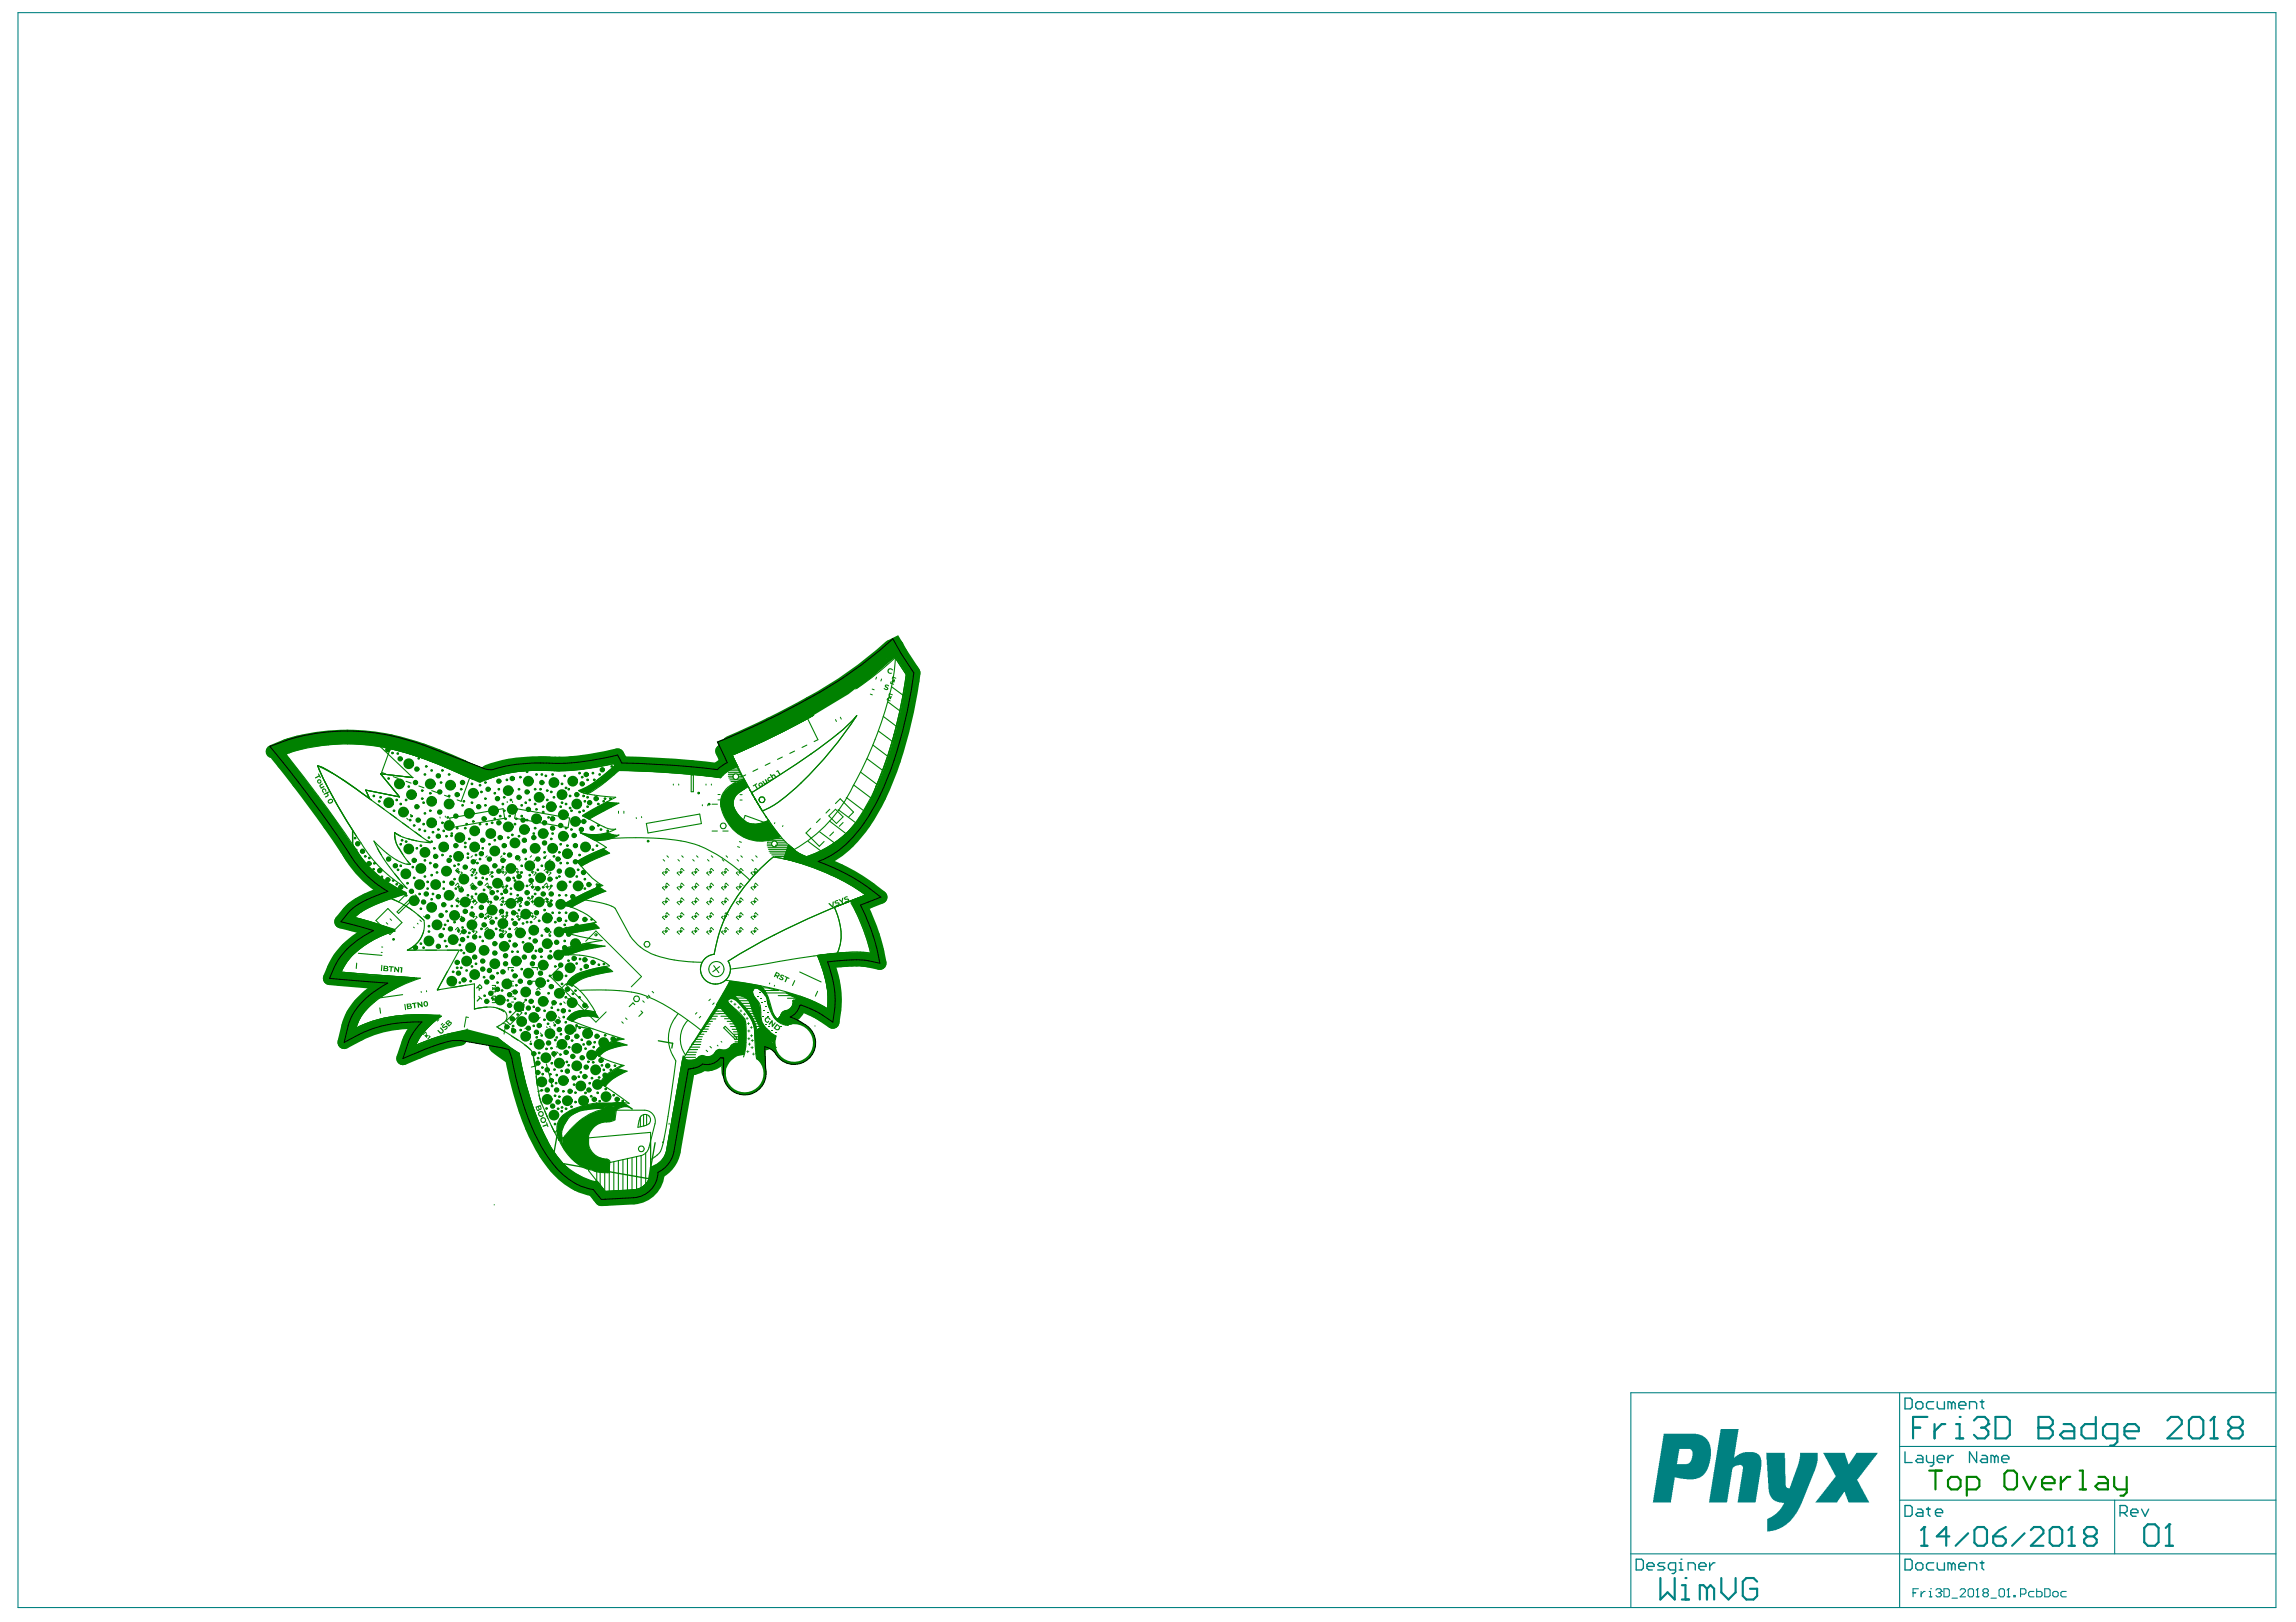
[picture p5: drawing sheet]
<svg xmlns="http://www.w3.org/2000/svg" width="297mm" height="210mm" viewBox="0 0 297 210" stroke-linecap="round" stroke-linejoin="round" font-family="sans-serif">
<g fill="#008181">
<path d="M235.9 188h2.7l.5 1.5 .2-.1 .9-1.4h2.7l-2.5 3.3a.38 .38 0 0 0 .1 .6l1.3 2.5h-2.6l-.6-1.3h-.1l-.8 1.3h-2.8l2.2-2.7 .1-.4a.34 .34 0 0 0 .1-.5z"/>
<path d="M228.5 188h2.4l.1 4.3 .2 .3h.2h.2l1.1-3.1 .2-1v-.5h2.3v1.1l-.4 1.2-1.9 4.6-.7 1.3-1.1 1.1-1 .6-.8 .2-.7 .1v-1.1a.45 .45 0 0 1 .4-.7l.7-.5 .6-.5 .5-.9-.7-.1-.5-.2-.4-.3-.3-.5-.1-.7z"/>
<path d="M222.6 184.9h2.3l-.6 3.7 .8-.5 .6-.2 1.4 .1 .4 .2 .3 .4 .1 .3v.9l-.8 4.6h-2.3l.6-4.1a.58 .58 0 0 0-.1-.7h-.6l-.3 .2a.59 .59 0 0 0-.3 .7l-.7 3.9h-2.3z"/>
<path d="M215.2 185.5h4.2l.9 .3 .6 .5 .3 .7 .1 .5v1.3l-.2 .9-.3 .7-.5 .5-.3 .3-.9 .2h-.9l-1.6-.2-.4 3.2h-2.4zM217.2 187.5l-.3 2h1.3l.3-.1 .4-.5 .1-.8a.56 .56 0 0 0-.3-.6z"/>
</g>
<g fill="none" stroke="#008181" stroke-width=".14">
<path d="M2.3 1.6h292.1v206.4h-292.1zM245.8 180.2v27.8M245.8 194.1h48.6M245.8 187.2h48.6M273.6 194.1v7M294.4 180.2h-83.4v27.8M211 201.1h83.4M247.5 206.1h.3M248.2 205.6h-.7v1M248.5 205.9v.7M249.1 205.9h-.2l-.4 .4M249.6 205.9h.2v.7"/>
<path d="M249.6 206.6h.3M249.8 205.6h.1M250.5 205.8l.1-.2h.4l.1 .2v.1M250.8 206.1h.2M251 206.1l.1 .2v.2l-.1 .1h-.4l-.1-.1M251.1 205.9h.1M251.1 205.9l-.1 .2M251.5 205.6h.5l.2 .2v.7l-.2 .1h-.5zM252.5 206.8h.7M253.6 205.8l.2-.2h.3l.2 .2v.1l-.7 .7h.7M254.6 205.8l.2-.2h.3l.2 .2v.7l-.2 .1h-.3l-.2-.1zM255.7 206.6h.3"/>
<path d="M255.8 205.6h.1M255.8 205.6v1M255.8 205.6l-.1 .2M256.7 206.1l-.2-.2v-.1l.2-.2h.4l.1 .2v.1l-.1 .2M256.7 206.1h.4M256.7 206.1l-.2 .2v.2l.2 .1h.4l.1-.1v-.2l-.1-.2M257.6 206.8h.7M258.8 205.6h.3l.2 .2v.7l-.2 .1h-.3l-.2-.1v-.7zM259.7 206.6h.3M259.8 205.6h.1M259.8 205.6v1M259.8 205.6l-.1 .2"/>
<path d="M260.5 206.5h.2v.1h-.2zM261.4 206.3h.5l.2-.2v-.3l-.2-.2h-.5v1M263.1 205.9h-.5l-.2 .2v.4l.2 .1h.5M263.5 205.6v1h.5l.2-.1v-.4l-.2-.2h-.5M264.5 205.6h.6l.1 .2v.7l-.1 .1h-.6zM265.6 206.1l.1-.2h.4l.2 .2v.4l-.2 .1h-.4l-.1-.1zM267.3 205.9h-.5l-.2 .2v.4l.2 .1h.5"/>
</g>
<g fill="none" stroke="#008181" stroke-width=".17">
<path d="M246.5 194.8h.6l.3 .3v.9l-.3 .2h-.6zM246.5 180.9h.6l.3 .3v.9l-.3 .2h-.6zM246.5 187.9v1.4h.9M247.8 181.6l.3-.2h.4l.3 .2v.5l-.3 .2h-.4l-.3-.2zM248.1 195.3h.4l.3 .2v.7h-.7l-.3-.2 .3-.2h.7M248.1 188.3h.4l.3 .3v.7h-.7l-.3-.3 .3-.2h.7M249.2 195.3h.5M249.2 188.3v.7l.3 .3h.7M249.5 195.1v.9l.2 .2M250.2 181.4h-.7l-.3 .2v.5l.3 .2h.7M250.2 188.3v1.2l-.3 .2h-.2M250.4 195.8h.9v-.3l-.2-.2h-.5l-.2 .2v.5l.2 .2h.5"/>
<path d="M250.6 188.8h1v-.2l-.3-.3h-.4l-.3 .3v.4l.3 .3h.4M250.6 181.4v.7l.3 .2h.7v-.9M252 188.3v1M252.5 181.6l-.3-.2h-.2v.9M252.5 181.6l.2-.2 .2 .2v.7M252.5 181.6v.7M252.7 188.3h-.2l-.5 .5M253.4 181.9h.9v-.3l-.2-.2h-.5l-.2 .2v.5l.2 .2h.5M254.8 182.3v-.9h.7l.2 .2v.7M255.7 187.9v1.4l-.9-1.4v1.4M256.2 181.4h.5M256.4 188.3h.5l.2 .3v.7h-.7l-.2-.3 .2-.2h.7"/>
<path d="M256.4 181.2v.9l.3 .2M258 188.6l-.2-.3h-.2v1M258 188.6v.7M258 188.6l.3-.3 .2 .3v.7M259 188.8h.9v-.2l-.2-.3h-.5l-.2 .3v.4l.2 .3h.5M274.3 195.8h.7l.2-.3v-.4l-.2-.3h-.7v1.4M274.7 195.8l.5 .4M275.7 195.8h.9v-.3l-.2-.2h-.5l-.2 .2v.5l.2 .2h.5M277.1 195.3l.4 .9 .5-.9M211.7 201.8h.7l.2 .2v.9l-.2 .3h-.7zM213.1 202.7h.9v-.2l-.2-.3h-.5l-.2 .3v.4l.2 .3h.5M215.4 202.2h-.7l-.2 .3 .2 .2h.5l.2 .2-.2 .3h-.7"/>
<path d="M216.8 203.2h-.7l-.3-.3v-.4l.3-.3h.7v1.2l-.3 .2h-.2M217.2 203.2h.5M217.2 202.2h.3v1M217.5 201.8h.1M218.4 203.2v-1h.7l.2 .3v.7M219.8 202.7h.9v-.2l-.2-.3h-.5l-.2 .3v.4l.2 .3h.5M221.2 202.2v1M221.9 202.2h-.3l-.4 .5M246.5 201.8h.6l.3 .2v.9l-.3 .3h-.6zM247.8 202.5l.3-.3h.4l.3 .3v.4l-.3 .3h-.4l-.3-.3zM250.2 202.2h-.7l-.3 .3v.4l.3 .3h.7M250.6 202.2v.7l.3 .3h.7v-1"/>
<path d="M252.5 202.5l-.3-.3h-.2v1M252.5 202.5v.7M252.5 202.5l.2-.3 .2 .3v.7M253.4 202.7h.9v-.2l-.2-.3h-.5l-.2 .3v.4l.2 .3h.5M254.8 203.2v-1h.7l.2 .3v.7M256.2 202.2h.5M256.4 202v.9l.3 .3"/>
</g>
<g fill="none" stroke="#008181" stroke-width=".28">
<path d="M247.5 184.8h.9M248.9 197.6h.1M248.9 197.6v2.4M248.9 197.6l-.4 .4M249.4 183.4h-1.9v2.7M250.3 184.3v1.8M251.7 184.3h-.5l-.9 .9M252.2 198.8h-1.6l1.2-1.2v2.4M253.1 184.3h.4v1.8M253.1 186.1h.9M253.5 183.4h.1M254.6 198.4l-1.6 1.6"/>
<path d="M255.4 183.8l.4-.4h1l.4 .4v.5M255.4 198l.4-.4h.9l.4 .4v1.6l-.4 .4h-.9l-.4-.4zM256.3 184.8h.5M256.8 184.8l.4 .4v.5l-.4 .4h-1l-.4-.4M257.2 184.3h.1M257.2 184.3l-.4 .5M257.9 198.8h1.2l.4 .4v.4l-.4 .4h-.8l-.4-.4zM258.2 183.4h1.3l.5 .4v1.9l-.5 .4h-1.3zM259.5 197.6l-.8 .4-.8 .8M261.9 198.4l-1.6 1.6M262.7 198l.4-.4h.9l.4 .4v.4l-1.7 1.6h1.7M263.7 184.8h.1"/>
<path d="M263.7 183.4h1.4l.5 .4v.5l-.5 .5 .5 .4v.5l-.5 .4h-1.4zM263.7 184.8h1.4M265.2 198l.4-.4h.8l.4 .4v1.6l-.4 .4h-.8l-.4-.4zM267 184.3h.9l.5 .5v1.3h-1.4l-.5-.4 .5-.5h1.4M268 197.6h.1M268 197.6v2.4M268 197.6l-.4 .4M270 198.8l-.4 .4v.4l.4 .4h.8l.5-.4v-.4l-.5-.4M270 198.8h.8M270 198.8l-.4-.4v-.4l.4-.4h.8l.5 .4v.4l-.5 .4M271.1 183.4v2.7h-1.4l-.4-.4v-.9l.4-.5h1.4M273.9 186.1h-1.4l-.4-.4v-.9l.4-.5h1.4v2.3l-.4 .5h-.5"/>
<path d="M274.8 185.2h1.9v-.4l-.5-.5h-.9l-.5 .5v.9l.5 .4h.9M277.4 197.7l.5-.4h.9l.5 .4v1.9l-.5 .4h-.9l-.5-.4zM280.4 183.8l.5-.4h.9l.5 .4v.5l-1.9 1.8h1.9M280.6 197.3h.1M280.6 197.3v2.7M280.6 197.3l-.4 .4M283.2 183.8l.5-.4h.9l.4 .4v1.9l-.4 .4h-.9l-.5-.4zM286 186.1h.9M286.4 183.4h.1M286.4 183.4v2.7M286.4 183.4l-.4 .4M288.8 184.8l-.5-.5v-.5l.5-.4h.9l.4 .4v.5l-.4 .5"/>
<path d="M288.8 184.8h.9M288.8 184.8l-.5 .4v.5l.5 .4h.9l.4-.4v-.5l-.4-.4M214.8 204.2v2.8l.9-.9 1 .9v-2.8M217.6 207h.9M217.6 205.1h.5v1.9M218.1 204.2h.1M220.8 205.6l-.4-.5h-.5v1.9M220.8 205.6v1.4M220.8 205.6l.5-.5 .5 .5v1.4M222.7 204.2v1.9l.9 .9 .9-.9v-1.9M227.3 204.7l-.4-.5h-1l-.4 .5v1.8l.4 .5h1l.4-.5v-.9h-.9M248.5 200h.9"/>
<path d="M267.6 200h.8M280.2 200h.9"/>
</g>
<g fill="#008100">
<path d="M101.6 132.3l.8 .2a.88 .88 0 0 1-.8 0z"/>
<path d="M102.8 132.2l.3-.2 .8 .5z"/>
<path d="M72.4 144.8l.4-.4 .1 .1-.5 1.4-.2 .2-.1-.5z"/>
<path d="M73.3 127.2l.5 .1 .4 .3-.2 .1-.1-.2-.7-.1z"/>
<path d="M93.5 137.4l.7 .1v.3l-.3 .5v.7l-.2 .7-.3-.6-.1-1.5z"/>
<path d="M72.6 117.1l.3-.2 .4 .2 .2 .2h-.3z"/>
<path d="M79.9 138.2l.5-.4 .3 .1z"/>
<path d="M51 107.7h.1l.8 .4-.1 .1-.7-.3 .3 1.2 .8 1.5-.3-.3a4.1 4.1 0 0 1-.9-2.6z"/>
<path d="M72.6 148l.5-.4 .2 .7-.1 .5-.3-.2z"/>
<path d="M79.8 134.2l.8 .3-1.1 .2z"/>
<path d="M77.5 114.3l.4 .3-.9 .3z"/>
<path d="M75.4 105.5l3.2-1.8 1.4 .3-3.8 2z"/>
<path d="M94.2 136.4l.3 .1 .5-.5-.1 1-.7 .8-.2-.3z"/>
<path d="M53.1 131.3l3.8 .1-.1 .1h.3a7.6 7.6 0 0 0-3.3 3.8l.2 .2-.6 .5-.4-.2z"/>
<path d="M92.7 96l1.7-.7 .3 1-.5 .9-.8 .5z"/>
<path d="M98.2 134.9l1.8 .1 .3 .8 .1 .7-.8-.8-.6 .2v2.6l-1-1.6-.1-1.1 .1-.6z"/>
<path d="M97.9 133.3l.4-.3 .4 .1 1.1 1.4 .2 1.1-1.3 .4-.7-.2z"/>
<path d="M75.2 107.8l1.3 .2 1.1 .1 1-.3 1 .3h.5l-1 .4-.9 .2-1.2 .1z"/>
<path d="M58 133.8l1.9-.4-.1 .9-2.2 .7z"/>
<path d="M78 143.4l.8-.6 .7-.1h1.2l.8 .6-.6-.1-.7 .1-.5 .4-.2-.5z"/>
<path d="M77.9 139.9l.7-.8 1.4-.8 1.1 .3a7.2 7.2 0 0 0-2.8 2l-.5-.3z"/>
<path d="M73.9 131.2l.9-.4h1l1.2 .2 .4 .7a3.7 3.7 0 0 0-3.3 .5l-.7-.4z"/>
<path d="M73.8 126.6a11.7 11.7 0 0 1 4.6-1.5l.9 .6-2.6 .5-1.4 .5-1.2 .8-.6-.3z"/>
<path d="M72.8 120.5l.3-.2 .7-.3 3-.5 .7 .6-3.8 .8z"/>
<path d="M72.5 123.3l.4-.5 3.1-.7 2.2 .3-2.6 .5-1.9 .7h-1.2z"/>
<path d="M72.9 117l2-1 2.6-1.2 .9 .5-2.5 1.1-1.9 1z"/>
<path d="M74.7 111.5l.6-.4 2.7-1.2 .9 .5-2.3 .9-1.4 .8z"/>
<path d="M114.7 83l1.5-.8 .7 1.2-2.1 .4z"/>
<path d="M59.5 133.6l.9-.4 4 1 .4 .5v.8l-4.7-.7z"/>
<path d="M49.8 126.2l4.5 .4a24.7 24.7 0 0 0-6.1 3.2l-1.6 1.8-.6 1.4 .1 1.1-1.4-.4z"/>
<path d="M45.2 117.7l4.9-2.2 2.4 .1-3.6 1.3-1.9 .9-1.1 .9 2.8 .8-.2 .9-1.9-.8-1.8-.2z"/>
<path d="M77.4 135.8l.4-.4 .8-.3 1-.3 1.4 .4-2 .6-.9 .4-.6 .5-.5-.4z"/>
<path d="M74.9 102.3l1.2-.5 1.4-.9 2.2-2 .5 .7-1.8 1.6-2.3 1.5-.9-.2z"/>
<path d="M94.4 126.9l4 .7 .4 .3 .6 1.1 .5 1.9 .6 .9 1.7 .8-.2 .1h-.4l-1-.5-.8-1.1-.5-1.2-.1-.8-.8-.9-.3-.3h-.4l-.2 .1-.1 .3 .2 .7 .5 .6 .3 1a2.87 2.87 0 0 0 1.2 2.9l.9 .6-.2 .6v.6a11.4 11.4 0 0 1-3.3-5.6 1.7 1.7 0 0 0-1.9-.8 18.1 18.1 0 0 1 2.4 3l.3 .7 .2 1.1v1.4l.2 .5v1.7l-.3-.2-.3-3.8-.4-1.3a13 13 0 0 0-2.2-2.7h-.6l-.2 .2v.2l2 2 .3 .6v3.3l-.3 1.1 .1-.2-.9 .2-.6 .4-.1-.1 .7-1.7a2.99 2.99 0 0 0-.9-3.4l-.5-.6a4 4 0 0 0-1.3-1.3z"/>
<path d="M101.6 128.3l2.1 .7 4 1.7-.3 .5-1.4 .1-1.1-.6-1.1 .1-.8 1 .1 .3-.4 .4-1.1 .2-.8-.4-.5-.4-.4-.6 .2-.1 .4 .6h.2l.6-.8 1.3-.4v-1l.6-.4-1.5-.6z"/>
<path d="M93.7 102.4a4.5 4.5 0 0 1 2.6-1.6l.5 1a3.8 3.8 0 0 0-1.9 1.8 3.4 3.4 0 0 0 1.7 2.8l1.2 .2 .8-.1 .8-.3 .1 .2 1.5 1.9a5.8 5.8 0 0 1-4.7 .1 4.7 4.7 0 0 1-2.2-2 6.3 6.3 0 0 1-.9-2.4l.1-.7z"/>
<path d="M52.4 97.4l.7-.6 6 2.1h2l1.8 .6-.7 1.7-.2 .1-1.7-.9-2.5-1.1z"/>
<path d="M72.7 144.4a9.6 9.6 0 0 1 6.5-1.7l-1.3 .8-2.8 .3-1.5 .8-.2 .4-.4 .6-.4 .8 .3 2.1a3.3 3.3 0 0 1-.2-4.1z"/>
<path d="M73.9 146.1l1.2-1.2 1.4-.8 1.6-.6 .6-.4 1 .2-.1 1.6-.8 .3a2.56 2.56 0 0 0-2.7 3.3l.6 .8 .5 .4 1.5 .4 .2 .2-.1 1.5-1.9-.2-.3-.2a5.2 5.2 0 0 1-3.7-2.7l-.2-1.4z"/>
<path d="M110.7 88.3l4.3-2.6-2.3 2-2 1.6z"/>
<path d="M36.1 96.8l1.7-.5 5-.9 9.5 1.1-.1 .8a26.2 26.2 0 0 0-14.5 0l-.6 .3 .4 .6-.6 .2z"/>
<path d="M92.8 129.9l.4 .2-4.7 6.7z"/>
<path d="M105.8 123.7l3.5-.4 3.3 .1 .1-.4h.4v1.1l-2.4-.2-2.7 .2-.9 1-.4 .6-.2-.1z"/>
<path d="M102.1 109.4l1.2 1.1 1.1 .4 1.4-.6 1.3-.7 2.1-1.4 1.6-1.8 1.3-2.3 2.8-3.7-3.5 5.9-1.5 2.3-2.2 2.1 .1 1.2-.2 1.3-2.2-.9-3.9-1.2z"/>
<path d="M106.5 112.2l2.6 .6 3.9 2.4v1.4l-2.3 1.3-.6-1.3 1.8-.8-1.8-1.4-3-1.4z"/>
<path d="M45.1 122.4l2.6-1.8 .9-1.1 2.4 .8-.2 .1 .3 .1a12.8 12.8 0 0 0-5.8 3.4l-.8 1-.4 .9 1.8 .2-.6 .5-1.8-.2 .6-1.2z"/>
<path d="M35.9 97.8l1.5 .3 5.8 7.7 4.3 6.3 1.5 1.4 3.4 2 .1 .1-2.6 .1-4.9-5.4z"/>
<path d="M61.5 100.2l5.9-1.3 12.4-.9 .8 .7 9.7 .5 2 .5 1.1-1v-1.6l17.3-9.4 5.1-3.2 .2 .5-6.2 4.8-4.4 2.7-5.2 2.7-5.5 2.5 .7 1.5-1.4 .6-.8 .8-4.9-.6-8.1-.3-.7-.6-.2-.4-3.2 .7-2.4 .3h-5l-2 .1-2.4 .6-2.2 .8z"/>
<path d="M88.4 136.7l.4 .4 .5 .2 1.3-.6h.5a1.14 1.14 0 0 0 1.4-.5l.5-.4 .9 .1 1-.8h.8l.1 .2-.5 .9-.8 .7-.8 .3-3.9 .9-1.3 .2-1.5 11.2-1.9 2-.9 .1v-.5l.8-.3 .9-.9 .3-1z"/>
<path d="M64.8 134.6l2.3 1.7 1 4.4 1.3 3.8 1.6 3.5 1.6 2.3 1.2 1.2 3 1.5 .4-.1 1.1 1.3 3-.1 1.3-.3 .8-.3 .5-.6 .4-1.4 1.2 .7-.5 1.4-1.6 1.1-2.6 .4-3.1-.4-2.3-1-3.9-2.9-3-5.2-2.5-8.7-1.4-1.1z"/>
</g>
<g fill="none" stroke="#008100" stroke-width=".14">
<path d="M35.8 97.7l.8 1M37.1 96.5l-1.9 .8M48.5 95.9l4.9 4.7M51.1 96.8l-.5-.2-1.2 3.4 .5 .1M52.1 97.2l.6 .2M53.7 97.8l.7 .2M55.4 98.4l.7 .2M55.5 97.1v.4M57.1 99l.6 .2M57.5 98.5h-.2M57.6 99.3l3.7 1.6M57.9 99.4l3.3 1.5"/>
<path d="M58.7 99.6l.7 .2M59.8 99.9h.1M59.8 99.2h-.4M61.3 99.8v.3M69.9 98.7l2.5 .1M70.6 99.7h1.2M72 99.8h.1M79.2 97.9l.7-.2 .5 1M79.4 98.8l.5 .9h.5M80.1 98.6l-.2 .2M80.5 99.3l-1.6 .4M94.1 99.7h1.6"/>
<path d="M94.1 99.5h1.5M94.2 100h1.6M94.4 96.8l-1 .4 .4 1M94.7 97.7l.1 .3M94.8 97.9l.6 1.3-.9 .4M94.9 97.1l-.5 .2 1.6 3.2 .5-.2M96.5 96.3l-.6 .3M98 99.5l-.6 .3M98.1 95.6l-.7 .3M99.6 98.7l-.6 .3M99.7 94.8l-.7 .3M101.2 98l-.6 .3"/>
<path d="M101.2 94l-.6 .3M102.8 97.2l-.6 .3M102.8 93.2l-.6 .4M103.8 92.8l.5-.2 1.5 3.1-.5 .3M104.4 96.4l-.6 .3M111.3 99.9l2.2 1.6M112.2 98.2l2 1.5M112.9 96.4l2 1.5M113.6 94.6l1.9 1.4M114.3 92.7l1.7 1.3M114.9 90.8l1.6 1.2M115.2 84.4l.8-.8 2.2 3.5v.3"/>
<path d="M115.3 88.9l2 1.4M115.8 85.1l1.4 2.2M115.8 85.1l1.5 2.2M45.1 118.1l-1 1.2 1.5 .3M45.1 110.3l.4 .6M45.6 107.4v2.3M45.6 107.4v2M45.7 109.3l.4 .7M45.9 109.8l.3 .4M46.7 102.6l4.6 3.3M47.1 119l.6 .2M47.9 103.4l.2 .1"/>
<path d="M48.6 119.1l1.6-1.5 1.8 1.8-1.5 1.5zM48.7 119.5l2.3 .8-2.2 1M48.9 104.1l.8 .6M50.6 105.4l3.4 2.5M50.7 116.3l.5 .2M50.7 114.5l1.8 1.1-2 .7M50.9 100.5l.6 .2M50.9 102.1l.6 .8M51 113.1l.7 .7M51.4 118l1.5-1.5 .2 .2-1.5 1.5zM52.1 106.5l.8 .6M52.1 115.6v.1"/>
<path d="M52.5 117.2l.5 .3M52.5 115.8l-.9 .9M52.5 115.5v.1M52.5 100.5l.9 .1M52.5 101.1l.7 .2M53.4 100.6l-4.2-.5 2.5 3-4.4-.9 .5 1.1-.3-.6M54.2 101.7l.6 .2M54.2 108l.3 .3M55.3 108.8l.4 .2M55.8 102.3l.7 .3M57.5 102.9l.7 .3M58.2 105.9l6.9-1.2 .2 1.2-6.9 1.2z"/>
<path d="M59.4 100.1h.1M59.8 100.2h.6l.5 .2-1.2 3.3-.6-.2M61.8 100.3l-.5 .2M66.8 104.7l6.9 1.2-.2 1.2-6.9-1.2zM74.7 111.5l.2 .2M75.6 119.6l-1.1 .2M76 105.9l.2 .1M76.2 106l1 .5M76.8 119.5l-2.4 .4M77.5 114.5l-.3 .3M77.7 114.6l-.2 .1M78 109.9l.9 .5"/>
<path d="M78.6 103.8l-2.1 1.2M79.6 117.5l1.9 3.6M79.7 103.2l-2.4 1.2M80.1 103.9l-2 1.1M83.6 106.6l6.9-1.3 .2 1.3-6.9 1.2zM89.4 100.3h.3v2.2h-.3zM93.5 100.3l-.3 .4-.5-.1M94.2 100.2h.8M94.2 100.5h.6M94.3 100.7h.6M94.4 100.9h1.9M94.6 101.1h1"/>
<path d="M94.8 101.4h.3M95.4 100.2h.5M95.5 100.7h.7M95.6 100.5h.5M96.3 100.8l.6 1.1M96.3 102.1l-.5 .3M96.4 105.5l3.3 1.2-.5 1.2-3.2-1.2zM96.8 101.8l-1.2 .8M96.8 101.8l.1 .1M96.9 101.9h.1M97.2 102.6l1.4 2.3M99.3 109.2h.5"/>
<path d="M99.3 109.5h.6M99.4 109h.5M99.4 109.7h2.6M99.4 108.5h1.8M99.4 109.9h2.4M99.5 108.7h1.9M99.5 110.2h2.3M99.6 110.4h2.2M99.8 110.6h2M100.3 110.8h1.5M100.5 109.5h1.5M100.5 109h1.2"/>
<path d="M100.5 109.2h1.3M101.8 110l-.3 1.1M102 109.4l-.2 .6M102.4 109.7l.3 .2M102.5 109.7l.2 .2M104.6 108.9l1.7 1.3M104.9 107.2l-.6 .6 1.7 1.7 .6-.6M105.8 110.5l-.7 .3-.7 .1M106 107.6l2.1 1.6M106.1 111.4l-.2 .1M106.1 106l-.5 .4M107.3 106.2l2.2 1.7"/>
<path d="M107.4 104.7l-.5 .5M107.8 107.7l-.4 .5M108.1 104l.6-.6 1.7 1.7-.6 .6M108.4 104.8l2.3 1.7M109.1 106.4l-.5 .5M109.5 103.2l2.2 1.7M110.4 101.6l2.3 1.7M112 115.8l-4.1 1.6M112.1 115.8l-2 .8 .6 1.2M112.6 115l1.4 1.1-2.7 1 .2 .3M43.2 125.4l-.6 1.2 7.6 .6M44.1 125.8l1.2 .1"/>
<path d="M45 132.8l-.5 2.1 2-1M46.1 126.6l3 .3M46.1 124.6v.7M46.4 123.4l3 .2M47.8 120.3l.5 .1M49.1 130.4l.1 .7M49.4 124.9l-.1 .7M50.3 126.3l3.3 .2-2.9 1.6M51.8 126.4l1.8 .1M52.1 128.7l-3 .4M52.4 130l.1 .7M52.5 132l-3 .4"/>
<path d="M52.7 123h6.7l-2.8 5.1 4.8-.8v3.3M52.8 134.9l-.7 2.1 2-.9M53.8 126.6h.6M54.1 132.2h.5M54.2 131.3l2.7 .1-1.6 1.6M57.9 125.7l-1.3 2.4h.3M60.3 127.5l-1.7 .3M60.4 133.3l-2 .4M64.4 134.3l1.2 .9M64.8 133.2l.6 .3M65.5 132.1l1.5-1.5 .5 .5-1.5 1.5zM65.8 126.7v.3h.7"/>
<path d="M66.2 134.1l.8 .5M66.5 125.2h-.7v.3M66.8 136.1l.4 .2v.4M67.5 138.5l.8 3M67.9 129.6l-.3 .3 .3 .2M68.8 125.2h.7v.3M69.1 137.3l.1 .7M69.3 138.4l.2 1.7M69.4 139.3l.1 1.2M69.4 137.9l-.7 .2M69.4 131.6l.3 .3 .2-.3M69.4 128.1l.3-.3 .2 .3"/>
<path d="M69.5 126.7v.3h-.7M70.7 137.7l.8 2.9M71.5 129.6l.2 .3-.2 .2M72.4 123.7h.1M72.7 120.5l-.1 .1h.1M73.1 123.6h-.6M73.3 127.3l.1 .1M73.6 132l.5 .2M75 131.6h.1M76.4 120.3l-1.7 .3M79.6 134.7l1.5 .5M79.9 134.4h.2"/>
<path d="M80 134.5h-.1M82.1 130l-.2-.2-.5 .5M82.9 130.8l.2 .2-.4 .5M87 136.5l.4 .8M87.7 131.2l-.4 .6M88.3 136.8h1.7M88.4 136.7l-2.2 12.2M88.7 137.2h1.5M88.7 136.5h1.3M88.9 136.2h1.2M89.1 135.8h1.2M89.2 135.5h1.3"/>
<path d="M89.5 138.3l-.4 .1-1.9 10.6M89.6 137.2l-.3 .1M90 134.5h.8M90.3 134.2h.6M90.6 133.8h-.1h.6M90.7 134.8h-.9l-.3 .4h1.1M90.8 133.5h.6M91 133.2h.6M91.5 132.5h.4M91.5 136.7h.2M91.6 132.3l-.1 .1M91.7 132.2h.5"/>
<path d="M91.7 132.8h-.5l-.1 .2M91.9 131.9h.7M92 131.7l-.1 .1M92.1 131.5h.7M92.3 125l.7 .9M92.7 130.5h1.9M92.8 130l-4.3 6.8M92.9 130.2h1.5M93 130.2l.1 .1M93 130v.1M93.1 125.1l-.9 .7M93.1 129.8h1"/>
<path d="M93.3 131.5h2.4M93.3 129.5h.6M93.4 129.3l-.1 .1M93.5 136.9h.1M93.5 130.7h.1M93.5 129.2h3.9M93.6 128.5l-.9 1.5M93.6 135.9h.1M93.6 133l.2-.2 1.5 1.5-.2 .2zM93.7 128.8h3.3M93.7 131.8h2.1M93.8 131.1l.6 .7"/>
<path d="M93.8 128.6l-.1 .2M93.9 128.5h3.1M94.1 132.2h1.8M94.1 128.2h3.3M94.2 129.3h-.1M94.3 127.8h5M94.4 127l.8 .1M94.4 132.5h1.8M94.5 132.8h1.7M94.6 127.2a11.1 11.1 0 0 1 3 .3h-3.2M94.7 133.2h1M94.9 130.7l.1 .2h-2.5"/>
<path d="M94.9 133.5h.9M94.9 133.8h.9M94.9 134.2h1.4v.3h-1.3M95.1 128.8l1.3 1.6M95.1 134.8h.9M95.1 135h.4M95.2 135.1h.3M95.2 135.5h.4l-.3 .2M95.4 131.2h-3.1M95.4 129.5h2.1M95.5 131.3l.1 .1M95.7 129.8h1.8"/>
<path d="M95.9 130l.1 .2h1.4v-.1M96.3 130.5h1.2l.2 .4h-1.1l-.1-.2M96.8 131.2h1.1l.2 .3h-1.1l-.1-.1M97.3 131.8h1l.1 .4h-1M97.5 132.5h1.1l.2 .3h-1.2v-.2M97.7 135.4l.1 1M98 134.7v.3M98.3 128.1h.1M98.4 128.2h2.3M98.9 135.5l.1 2.2M99 128.5h3l.6 .2M99.5 133.4l.1 .1"/>
<path d="M99.5 127.9l.6 .1M99.7 130l.1 .6M100.7 128.8h2.4M101.6 132.7h.4M101.9 129.2h2M102.1 128.7l2.7 1.3M102.6 129.5v.1M102.6 129.4v.1M102.8 126.9l-.3 .6M102.9 129.5h.8M103.5 125.8l2.7 1.3M103.5 128.9l.5 .2"/>
<path d="M105.8 128.3l-.3 .6M106.4 123.6l-.6 .1M108 130.7l-.3 1.6-1.3-.9M108.3 123.4l-.9 .1M108.8 123.3l-3 .3 .4 1.2M109.5 123.2l-1.2 .1M113.5 123.2l.3 1.5-1.4-.4M69.8 142.2l.1 .2M70.3 141.1l-.7 .1M70.5 143.7l.4 1M71.3 145.6l.4 .8M72.3 146.1l-.5 .5"/>
<path d="M72.5 147.3l-.3 .2M76.6 143.1l1.3 .1M76.8 153.9l1 1.3 4.2-.2M77 152.9l.3 .1 1 1.2 3.7-.2M77 153l.1-.2 1.2 1.4 3.6-.2M77.2 142.7h2.7l-.1 .3M77.2 150.8v2l1.1 1.4 3.6-.2M77.6 151.5v1.9M77.7 140.2l-.1 .1M78.2 151.5v2.6M78.7 142.9l-.8 .6M78.8 150.4v3.7"/>
<path d="M78.8 151.5v.3h-.2M78.9 150.3v.3M78.9 143.3l-.9 .1M79.4 150.4v3.7M79.7 143.7h3.7M79.8 143.1l-.2 1.8M80 150.2v3.9M80.6 150.1v4M81.2 149.9v4.1M81.7 143.5h.1M81.8 149.9v4.1M82.4 149.7v4.3"/>
<path d="M82.8 144.6v1.2M82.9 149.6l-4.1 .9M82.9 149.5v4.2M83.3 144.2v1.5M83.5 149.2v4.1M83.7 144.2v1.4M84.1 151.7l.1-5.2-8.1 .8v4.2l2.2 2.7 3.6-.2M84.3 151l-.2 .1M84.7 145.4l-.8 3.1M84.8 150.8l-.6 .3v.6"/>
</g>
<g fill="none" stroke="#008100" stroke-width=".13">
<path d="M108.1 93.1l.1 .3M108.7 92.8l.1 .3M112.6 89.8l.3 .1M112.8 89.2l.3 .1M113.4 87.6l-.1 .3M114.1 87.9l-.1 .2M114.8 90.4v.2l.4 .1M115.1 90.1l-.1 .2M115.1 90.2h.2l-.1 .2zM115.3 88.2l-.1 .2 .4 .2M115.5 89.9l-.4-.1-.1 .2M115.5 87.9l-.1 .3"/>
<path d="M115.6 88.1l.1-.1-.1 .3zM115.9 87.8l-.4-.2-.1 .2M50 119.4l.2 .2M50.5 118.9l.2 .2M52.6 105.9l.2 .2M53.1 105.4l.2 .2M53.2 116.3l.2 .2M53.5 120l.1 .1M53.7 115.8l.2 .2M54 119.5l.1 .1M54.3 119.1l.2 .2M54.8 118.6l.2 .2"/>
<path d="M56.9 105.7v.2M57.6 105.6v.1M59.2 112.8h.2v.2zM59.2 114.7h.2v.2zM59.2 116.6h.2v.2zM59.2 118.6h.2v.2zM59.2 110.7l-.2 .2M59.3 118.4l.2 .2M59.3 116.5l.2 .2M59.3 112.7l.2 .2M59.3 114.6l.2 .2M59.4 118.3l-.2-.2-.3 .3"/>
<path d="M59.4 116.4l-.2-.2-.3 .3M59.4 114.4l-.2-.1-.3 .3M59.4 112.5l-.2-.1-.3 .3M59.7 118.6l.1 .1-.3 .3M59.7 116.6l.1 .2-.3 .3M59.7 114.7l.1 .2-.3 .3M59.7 112.8l.1 .2-.3 .3M59.7 111.2l-.2 .2M61.1 118.6h.2v.2zM61.1 116.6h.2v.2zM61.1 112.8h.2v.2zM61.1 114.7h.2v.2z"/>
<path d="M61.1 110.7l-.2 .2M61.2 118.4l.2 .2M61.2 114.6l.2 .2M61.2 116.5l.2 .2M61.2 112.7l.2 .2M61.3 118.3l-.2-.2-.3 .3M61.3 114.4l-.2-.1-.3 .3M61.3 116.4l-.2-.2-.3 .3M61.3 112.5l-.2-.1-.3 .3M61.6 118.6l.1 .1-.3 .3M61.6 114.7l.1 .2-.3 .3M61.6 112.8l.1 .2-.3 .3"/>
<path d="M61.6 116.6l.1 .2-.3 .3M61.6 111.2l-.2 .2M63 118.6h.2v.2zM63 116.6h.2v.2zM63 112.8h.2v.2zM63 114.7h.2v.2zM63 110.7l-.2 .2M63.1 116.5l.2 .2M63.1 118.4l.2 .2M63.1 114.6l.2 .2M63.1 112.7l.2 .2M63.2 118.3l-.2-.2-.3 .3"/>
<path d="M63.2 114.4l-.2-.1-.3 .3M63.2 112.5l-.2-.1-.3 .3M63.2 116.4l-.2-.2-.3 .3M63.5 116.6l.1 .2-.3 .3M63.5 112.8l.1 .2-.3 .3M63.5 118.6l.1 .1-.3 .3M63.5 114.7l.1 .2-.3 .3M63.5 111.2l-.2 .2M64.9 118.6h.2v.2zM64.9 116.6h.2v.2zM64.9 112.8h.2v.2zM64.9 114.7h.2v.2z"/>
<path d="M65 110.7l-.2 .2M65 118.4l.2 .2M65 116.5l.2 .2M65 112.7l.2 .2M65 114.6l.2 .2M65.1 118.3l-.1-.2-.3 .3M65.1 112.5l-.1-.1-.3 .3M65.1 116.4l-.1-.2-.3 .3M65.1 114.4l-.1-.1-.3 .3M65.4 114.7l.1 .2-.3 .3M65.4 118.6l.1 .1-.3 .3M65.4 116.6l.1 .2-.3 .3"/>
<path d="M65.4 112.8l.1 .2-.3 .3M65.4 111.2l-.2 .2M65.6 103.7v.2M66.3 103.7v.2M66.8 118.6h.2v.2zM66.8 116.6h.2v.2zM66.8 112.8h.2v.2zM66.8 114.7h.2v.2zM66.9 110.7l-.2 .2M67 114.6l.2 .2M67 118.4l.2 .2M67 116.5l.2 .2"/>
<path d="M67 112.7l.2 .2M67 118.3l-.1-.2-.3 .3M67 114.4l-.1-.1-.3 .3M67 112.5l-.1-.1-.3 .3M67 116.4l-.1-.2-.3 .3M67.3 112.8l.2 .2-.3 .3M67.3 114.7l.2 .2-.3 .3M67.3 118.6l.2 .1-.3 .3M67.3 116.6l.2 .2-.3 .3M67.4 111.2l-.2 .2M68.7 118.6h.2v.2zM68.7 116.6h.2v.2z"/>
<path d="M68.7 112.8h.2v.2zM68.7 114.7h.2v.2zM68.8 110.7l-.2 .2M68.9 116.5l.2 .2M68.9 118.4l.2 .2M68.9 114.6l.2 .2M68.9 112.7l.2 .2M68.9 112.5l-.1-.1-.3 .3M68.9 116.4l-.1-.2-.3 .3M68.9 114.4l-.1-.1-.3 .3M68.9 118.3l-.1-.2-.3 .3M69.2 112.8l.2 .2-.3 .3"/>
<path d="M69.2 114.7l.2 .2-.3 .3M69.2 116.6l.2 .2-.3 .3M69.2 118.6l.2 .1-.3 .3M69.3 111.2l-.2 .2M70.6 118.6h.2v.2zM70.6 116.6h.2v.2zM70.6 112.8h.2v.2zM70.6 114.7h.2v.2zM70.7 110.7l-.2 .2M70.8 118.4l.2 .2M70.8 116.5l.2 .2M70.8 112.7l.2 .2"/>
<path d="M70.8 114.6l.2 .2M70.8 114.4l-.1-.1-.3 .3M70.8 112.5l-.1-.1-.3 .3M70.8 118.3l-.1-.2-.3 .3M70.8 116.4l-.1-.2-.3 .3M71.1 112.8l.2 .2-.3 .3M71.1 114.7l.2 .2-.3 .3M71.1 118.6l.2 .1-.3 .3M71.1 116.6l.2 .2-.3 .3M71.2 111.2l-.2 .2M80 105v.3M80.7 105v.3"/>
<path d="M82.3 105.8v.1M83 105.7v.1M85.8 111.2l.2 .2M85.8 118.6l-.1 .1 .3 .3M85.8 116.6l-.1 .2 .3 .3M85.8 114.7l-.1 .2 .3 .3M85.8 112.8l-.1 .2 .3 .3M86.1 118.6h.2l-.2 .2zM86.1 116.6h.2l-.2 .2zM86.1 112.8h.2l-.2 .2zM86.1 114.7h.2l-.2 .2zM86.1 118.3l.2-.2 .3 .3"/>
<path d="M86.1 116.4l.2-.2 .3 .3M86.1 114.4l.2-.1 .3 .3M86.1 112.5l.2-.1 .3 .3M86.2 118.4l-.2 .2M86.2 116.5l-.2 .2M86.2 112.7l-.2 .2M86.2 114.6l-.2 .2M86.3 110.7l.2 .2M87.1 101.5v.1M87.7 111.2l.2 .2M87.8 118.6l-.2 .1 .3 .3M87.8 116.6l-.2 .2 .3 .3"/>
<path d="M87.8 114.7l-.2 .2 .3 .3M87.8 112.8l-.2 .2 .3 .3M87.8 101.5v.1M88 118.6h.2l-.2 .2zM88 116.6h.2l-.2 .2zM88 112.8h.2l-.2 .2zM88 118.3l.2-.2 .3 .3M88 116.4l.2-.2 .3 .3M88 114.7h.2l-.2 .2zM88 114.4l.2-.1 .3 .3M88 112.5l.2-.1 .3 .3M88.1 116.5l-.2 .2"/>
<path d="M88.1 114.6l-.2 .2M88.1 118.4l-.2 .2M88.1 112.7l-.2 .2M88.2 110.7l.2 .2M89.6 111.2l.2 .2M89.7 114.7l-.2 .2 .3 .3M89.7 112.8l-.2 .2 .3 .3M89.7 118.6l-.2 .1 .3 .3M89.7 116.6l-.2 .2 .3 .3M90 118.6h.2l-.2 .2zM90 116.6h.2l-.2 .2zM90 112.8h.2l-.2 .2z"/>
<path d="M90 114.4l.1-.1 .3 .3M90 114.7h.2l-.2 .2zM90 112.5l.1-.1 .3 .3M90 118.3l.1-.2 .3 .3M90 116.4l.1-.2 .3 .3M90 114.6l-.2 .2M90 112.7l-.2 .2M90 116.5l-.2 .2M90 118.4l-.2 .2M90.1 110.7l.2 .2M90.9 104.1v.2M91.3 101.5v.1"/>
<path d="M91.5 111.2l.2 .2M91.6 104.1v.2M91.6 112.8l-.2 .2 .3 .3M91.6 116.6l-.2 .2 .3 .3M91.6 118.6l-.2 .1 .3 .3M91.6 114.7l-.2 .2 .3 .3M91.9 118.6h.2l-.2 .2zM91.9 116.6h.2l-.2 .2zM91.9 112.8h.2l-.2 .2zM91.9 114.7h.2l-.2 .2zM91.9 112.5l.1-.1 .3 .3M91.9 118.3l.1-.2 .3 .3"/>
<path d="M91.9 116.4l.1-.2 .3 .3M91.9 114.4l.1-.1 .3 .3M91.9 112.7l-.2 .2M91.9 114.6l-.2 .2M91.9 116.5l-.2 .2M91.9 118.4l-.2 .2M92 110.7l.2 .2M92 101.5v.1M92.1 107.5h.7M92.1 104.1h.7M92.9 103.5h.3M92.9 102.8h.3"/>
<path d="M93.4 111.2l.2 .2M93.5 114.7l-.2 .2 .3 .3M93.5 116.6l-.2 .2 .3 .3M93.5 112.8l-.2 .2 .3 .3M93.5 118.6l-.2 .1 .3 .3M93.5 107.5h.7M93.5 104.1h.7M93.8 118.6h.2l-.2 .2zM93.8 116.6h.2l-.2 .2zM93.8 112.8h.2l-.2 .2zM93.8 114.4l.1-.1 .3 .3M93.8 114.7h.2l-.2 .2z"/>
<path d="M93.8 118.3l.1-.2 .3 .3M93.8 116.4l.1-.2 .3 .3M93.8 112.5l.1-.1 .3 .3M93.8 112.7l-.2 .2M93.8 114.6l-.2 .2M93.8 116.5l-.2 .2M93.8 118.4l-.2 .2M93.9 110.7l.2 .2M95.4 111.2l.2 .2M95.4 112.8l-.1 .2 .3 .3M95.4 118.6l-.1 .1 .3 .3M95.4 116.6l-.1 .2 .3 .3"/>
<path d="M95.4 114.7l-.1 .2 .3 .3M95.4 109.6l.3 .1M95.7 108.9l.2 .1M95.7 118.6h.2l-.2 .2zM95.7 116.6h.2l-.2 .2zM95.7 112.8h.2l-.2 .2zM95.7 112.5l.1-.1 .3 .3M95.7 114.4l.1-.1 .3 .3M95.7 116.4l.1-.2 .3 .3M95.7 114.7h.2l-.2 .2zM95.7 118.3l.1-.2 .3 .3M95.7 103.5h.3"/>
<path d="M95.7 102.8h.3M95.7 112.7l-.1 .2M95.7 116.5l-.1 .2M95.7 118.4l-.1 .2M95.7 114.6l-.1 .2M95.8 110.7l.2 .2M97.3 111.2l.2 .2M97.3 112.8l-.1 .2 .3 .3M97.3 114.7l-.1 .2 .3 .3M97.3 116.6l-.1 .2 .3 .3M97.3 118.6l-.1 .1 .3 .3M97.6 118.6h.2l-.2 .2z"/>
<path d="M97.6 116.6h.2l-.2 .2zM97.6 112.8h.2l-.2 .2zM97.6 112.5l.2-.1 .3 .3M97.6 114.7h.2l-.2 .2zM97.6 114.4l.2-.1 .3 .3M97.6 116.4l.2-.2 .3 .3M97.6 118.3l.2-.2 .3 .3M97.7 114.6l-.2 .2M97.7 118.4l-.2 .2M97.7 116.5l-.2 .2M97.7 112.7l-.2 .2M97.8 110.7l.2 .2"/>
<path d="M99.3 109v.1M100.2 106.5v.1M100.4 109.3l-.1 .2M101.3 106.8l-.1 .2M107.2 105.6l.9-.9 1 1-.9 .9zM49.3 123.2l.2 .1M49.4 122.6h.1M54.5 128.3v.1M55 134h.2v.2zM55.1 133.9l.2 .2M55.2 128.2v.1M55.2 133.7l-.2-.1-.3 .3"/>
<path d="M55.5 134l.1 .2-.3 .3M56.8 131.9l-.2 .2M57.3 132.4l-.2 .2M59.2 120.5h.2v.2zM59.3 120.3l.2 .2M59.4 120.2l-.2-.2-.3 .3M59.7 120.5l.1 .1-.3 .3M59.8 134.4v.3M60.6 131.7l-.3-.1-.2 1.3M61.1 120.5h.2v.2zM61.2 120.3l.2 .2M61.3 120.2l-.2-.2-.3 .3"/>
<path d="M61.6 120.5l.1 .1-.3 .3M63 120.5h.2v.2zM63.1 120.3l.2 .2M63.2 120.2l-.2-.2-.3 .3M63.5 120.5l.1 .1-.3 .3M63.7 127.5h.4v.2M63.7 128.9h.4v.2M63.7 129.2l.2 .1-.2 .2zM63.7 127.8l.2 .1-.2 .2zM64 127.8v.3M64 129.2v.3M64.1 128.2v.2h-.4"/>
<path d="M64.1 129.5v.2h-.4M64.9 120.5h.2v.2zM65 135.3l-.1 .3M65 120.3l.2 .2M65.1 120.2l-.1-.2-.3 .3M65.1 132.5h.3l-.2 1.3M65.4 120.5l.1 .1-.3 .3M66.2 129.7h.3M66.2 129h.3M66.2 127.6h.3M66.2 128.3h.3M66.8 120.5h.2v.2z"/>
<path d="M67 120.3l.2 .2M67 120.2l-.1-.2-.3 .3M67.3 120.5l.2 .1-.3 .3M67.5 132.5l-.1 .1M67.9 133.9l-.1 .1M68 133l-.1 .1M68.7 134.7l-.1 .1M68.7 120.5h.2v.2zM68.9 120.3l.2 .2M68.9 120.2l-.1-.2-.3 .3M69.2 120.5l.2 .1-.3 .3M69.9 133.7l.1 .1"/>
<path d="M70.6 120.5h.2v.2zM70.7 132.9l.1 .1M70.8 120.3l.2 .2M70.8 120.2l-.1-.2-.3 .3M71.1 132.8l.1 .1M71.1 120.5l.2 .1-.3 .3M71.5 136.6l.2 .2M71.6 132.3l.1 .1M71.7 132.1l.2 .2M72 135.4l.1 .1M72 136.1l.2 .2M72.2 131.6l.2 .2"/>
<path d="M72.5 134.9l.1 .1M72.5 125.1l-1.3 1.3 5.9 5.9 1.3-1.4M72.7 127.9l.5-.5 2.9 2.9-.5 .5M72.9 129.6l.2 .2M73.4 129.2l.2 .1M74.5 131.3l.2 .1M75 130.8l.2 .2M75.8 121.8l1.3-1.3 5.9 5.9-1.3 1.3M80.4 132.2l.2 .2M80.9 131.7l.2 .2M83.2 129.5l.1 .2M83.6 129l.2 .2"/>
<path d="M83.9 128.8l.2 .2M84.4 128.3l.2 .2M85.8 120.5l-.1 .1 .3 .3M86.1 120.5h.2l-.2 .2zM86.1 120.2l.2-.2 .3 .3M86.2 120.3l-.2 .2M87.8 120.5l-.2 .1 .3 .3M88 120.5h.2l-.2 .2zM88 120.2l.2-.2 .3 .3M88.1 120.3l-.2 .2M89.7 120.5l-.2 .1 .3 .3M90 120.5h.2l-.2 .2z"/>
<path d="M90 120.2l.1-.2 .3 .3M90 120.3l-.2 .2M90.2 131l-.2 .2M90.7 131.5l-.2 .2M91.4 135.9l.2 .2M91.6 120.5l-.2 .1 .3 .3M91.8 135.4l.2 .2M91.9 120.5h.2l-.2 .2zM91.9 120.2l.1-.2 .3 .3M91.9 129.3l-.2 .2M91.9 120.3l-.2 .2M92.4 129.8l-.2 .2"/>
<path d="M92.8 135.3l.1 .1M93.3 134.8l.1 .1M93.5 120.5l-.2 .1 .3 .3M93.8 120.5h.2l-.2 .2zM93.8 120.2l.1-.2 .3 .3M93.8 120.3l-.2 .2M95.4 120.5l-.1 .1 .3 .3M95.7 120.5h.2l-.2 .2zM95.7 120.2l.1-.2 .3 .3M95.7 132.3l.1 .1M95.7 120.3l-.1 .2M96.2 131.8l.1 .1"/>
<path d="M97.3 120.5l-.1 .1 .3 .3M97.6 120.5h.2l-.2 .2zM97.6 120.2l.2-.2 .3 .3M97.7 120.3l-.2 .2M97.8 136.3l.1 .7M99.6 127.2l-.1 .1M100.2 127.5v.1M85.7 147.8v.1M86.6 145.4l-.1 .1M86.8 147.9v.2M87.3 145.5l-.1 .1"/>
</g>
<path d="M76.4 133.1l-1.8-.3-.1 .6M85.2 134.7l1.8 .3-.1 .6M72.3 145.7l-.8 4.6 12.4 2.2 .9-4.6" fill="none" stroke="#008100" stroke-width=".17"/>
<g fill="none" stroke="#008100" stroke-width="1.7">
<path d="M35.8 97.7l.8 1M37.1 96.5l-1.9 .8M59.8 99.2h.1M69.9 98.7l2.5 .1M79.2 97.9l.7-.2 .5 1M94.4 96.8l-1 .4 .4 1M115.2 84.4l.8-.8 2.2 3.5v.3M45.1 118.1l-1 1.2 1.5 .3M45.1 110.3l.4 .6M106.1 111.4l-.2 .1M112.6 115l1.4 1.1-2.7 1 .2 .3M43.2 125.4l-.6 1.2 7.6 .6"/>
<path d="M45 132.8l-.5 2.1 2-1M47.8 120.3l.5 .1M52.8 134.9l-.7 2.1 2-.9M54.1 132.2h.5M89.5 138.3l-.4 .1-1.9 10.6M93.5 136.9h.1M108 130.7l-.3 1.6-1.3-.9M113.5 123.2l.3 1.5-1.4-.4M76.8 153.9l1 1.3 4.2-.2"/>
</g>
<g fill="#008100">
<path d="M95 129.8l.3 .1-.2 .2-.2-.1z"/>
<path d="M94.5 129.4h.1v.2h.2v.1h-.2v.1h-.1v-.1h-.1v-.1h.1z"/>
<path d="M96.6 136l.2-.1v.1h.1v.1h-.1v.2h-.1v-.2h-.1z"/>
<path d="M96.9 134.9h.1v.2h.1v.1h-.1v.1h-.1v-.1h-.1v-.1h.1z"/>
<path d="M96.7 133.4l.2-.2 .2 .3-.3 .1z"/>
<path d="M96.7 132.4l.2-.1 .1 .2-.2 .1v-.1h-.1z"/>
<path d="M96.1 131.2h.2v-.1h.1l.1 .2h-.1v.1h-.1v-.1h-.2z"/>
<path d="M97.3 136.4h.1v-.2h.1v.2h.2v.1h-.2v.1h-.1v-.1h-.1z"/>
<path d="M98 128.9h.2v.1h-.2z"/>
<path d="M98.2 128.4h.2v.1h-.2z"/>
<path d="M99 132.5h.2v.1h-.2z"/>
<path d="M99.3 132.8h.3v.1h-.3z"/>
<path d="M98.7 130.8h.2v.1h-.2z"/>
<path d="M99.3 130.9h.2v.1h-.2z"/>
<path d="M99.3 131.5h.2v.1h-.2z"/>
<path d="M98.6 131.5h.3v.1h-.3z"/>
<path d="M98.9 129.5h.2v.1h-.2z"/>
<path d="M100.3 133.6h.2v.1h-.2z"/>
<path d="M101 132.8h.2v.1h-.2z"/>
<path d="M96.6 131.6l.2 .1v.1h-.1v.2l-.2-.2z"/>
<path d="M96.7 134.4l.2-.2 .2 .3-.3 .1z"/>
<path d="M97.1 134.6l.3-.1v.1h.1v.1l-.2 .1z"/>
<path d="M98.9 130.2h.2v.1h-.2z"/>
<path d="M114.5 88.6h.3l.2 .1v.1l-.3-.1-.1 .1 .3 .2v.2l-.1 .1h-.3l-.2-.2 .1-.1 .2 .2 .2-.1-.3-.3z"/>
<path d="M50.3 125l.6 .1v.1h-.2l-.1 .6-.1-.1v-.5h-.2z"/>
<path d="M51 125.1h.2l.3 .4v-.4h.2l-.1 .7h-.1l-.3-.4-.1 .4h-.1z"/>
<path d="M51.8 125.2h.3l-.1 .7h-.2l.1-.6h-.2z"/>
<path d="M62 128.9l.4 .4-.1 .1-.2-.2-.3 .4-.2-.1 .4-.4-.1-.1z"/>
<path d="M97.1 135.5l.3-.1 .1 .2-.2 .1v-.1h-.2z"/>
<path d="M97 134l.3-.1 .1 .2-.2 .1v-.1h-.2z"/>
<path d="M95.8 130.6h.1v.2h.1l-.1 .2-.2-.1v-.1h.1z"/>
<path d="M99.8 133.3h.2v.1h-.2z"/>
<path d="M98.5 129.7h.2v.1h-.2z"/>
<path d="M98.4 129.2h.2v.1h-.2z"/>
<path d="M95.5 130.2l.3 .1v.1h-.2v.1l-.2-.1z"/>
<path d="M97.1 132.8h.2v.1h.1l-.1 .2-.3-.1v-.1h.1z"/>
<path d="M99 131.8l.3-.2 .3 .2 .1 .2h-.2l-.1-.2-.3 .1 .1 .3h.1l.1-.1 .1 .1-.1 .2-.4-.2z"/>
<path d="M99.9 132l.1 .1v.5l.3-.3 .1 .1-.5 .5h-.1v-.6l-.2 .3-.2-.1z"/>
<path d="M100.9 126.2l.3-.1 .3 .2-.1 .1-.2-.1h-.1l.3 .3-.2 .3-.2-.1-.2-.2 .1-.1 .2 .2h.1l-.2-.3z"/>
<path d="M101.6 126.3l.5 .3v.1l-.2-.1-.3 .5-.1-.1 .2-.5-.2-.1z"/>
<path d="M56.6 133.4l.1-.1 .3 .3h.2v-.2l-.3-.4 .1-.1 .4 .4v.2l-.2 .2-.2 .1z"/>
<path d="M57.3 132.7l.2-.2 .1 .1-.2 .1v.2l.3-.2 .2 .1v.3l-.4 .2v-.1l.2-.1a.11 .11 0 0 0 .1-.1 .11 .11 0 0 0-.1-.1 .11 .11 0 0 0-.1 .1h-.1h-.3z"/>
<path d="M70.2 145.7l.5-.2-.1-.2 .2-.1 .2 .6-.2 .1v-.3l-.6 .2z"/>
<path d="M107.1 116.9h.2l.4 .3v-.5l.2-.1-.1 .8-.1 .1z"/>
<path d="M108 116.6l.4-.1v.1h-.2l-.1 .2h.4l.1 .3-.2 .1h-.3v-.1h.2l.2-.2h-.4l-.1-.1z"/>
<path d="M108.5 116.4l.1-.1 .3 .3v-.4h.2l-.1 .5 .1 .2-.2 .1v-.3z"/>
<path d="M109.3 116.1l.4-.1v.1l-.3 .1v.1h.4v.2l-.1 .2h-.3v-.1h.2l.1-.1-.4-.1-.1-.1z"/>
<path d="M114.9 86.6l.2-.1 .4 .1v.1l-.1 .1-.3-.2-.1 .2 .1 .2h.2l.1 .2h-.3l-.2-.2-.1-.3z"/>
<path d="M41.1 100.1h.2l.2 .5-.1 .1-.1-.2-.5 .3-.1-.2 .5-.2z"/>
<path d="M41.3 101.6l.4-.2 .1 .1-.3 .1v.2l.1 .1 .3-.2 .1 .1-.5 .3v-.2l-.2-.1z"/>
<path d="M41.7 102.1l.1-.1 .3 .1 .1 .1v.2h-.1l-.1-.2h-.1l-.1 .1 .1 .2v.1h-.1l-.2-.3z"/>
<path d="M41.9 102.7l.6-.3 .1 .1-.3 .2 .2 .1v.2l-.4 .2-.1-.1 .3-.1a.12 .12 0 0 0 0-.2 .12 .12 0 0 0-.1 0l-.3 .1z"/>
<path d="M53.3 129.8l.6-.1v.2h-.2l.1 .6h-.2l-.1-.6h-.2z"/>
<path d="M54 129.7h.1l.4 .4-.1-.5h.2l.1 .7h-.1l-.4-.3v.4h-.1z"/>
<path d="M97.4 101.7l.5-.4 .1 .2-.2 .1 .3 .5-.2 .1-.3-.5-.2 .1z"/>
<path d="M98.6 101.1l.1-.1 .2 .3h.2v-.1l-.2-.3 .2-.1 .3 .5-.5 .2z"/>
<path d="M99.3 100.7l.2-.2 .2 .1-.3 .2 .2 .2 .1-.2h.1v.2l-.2 .1h-.2l-.1-.2z"/>
<path d="M99.6 100.2h.1l.2 .2 .1-.2h.2l.2 .4-.1 .1-.2-.3h-.1v.1l.1 .3-.1 .1z"/>
<path d="M100.4 99.8l.2-.2 .4 .6-.1 .1-.3-.5-.1 .1z"/>
<path d="M49.8 125.1v.2l.3-.1-.1-.1zM49.8 125.4l-.1 .1h.4l-.1-.1zM49.6 125l.6 .1v.1l-.1 .1 .1 .2v.2l-.6-.1z"/>
<path d="M62.1 127.5l-.2 .2 .3 .2v-.2zM62.1 127.3l.2 .3 .1 .2-.1 .2h-.2l-.1 .3-.1-.1v-.3l-.1-.1-.1 .2-.1-.2z"/>
<path d="M100.6 132.7l-.3 .3 .3 .2 .2-.3zM100.5 132.5l.4 .4v.3l-.2 .1h-.2l-.4-.3z"/>
<path d="M100.5 125.9l-.1 .3h.3v-.1zM100.4 125.8l.5 .3-.1 .2-.2 .1 .1 .3-.2-.1v-.3h-.2v.2l-.2-.1z"/>
<path d="M57.8 132.3l.1 .2 .2-.3h-.1zM58 132.5l.1 .2 .2-.3h-.1zM57.8 132.1l.3-.1 .1 .2h.1l.2 .2-.4 .5-.5-.5z"/>
<path d="M69.7 143.2l.1 .2 .1 .1v-.3zM69.4 143.4l.2 .2v-.3zM69.3 143.2l.6-.2 .2 .5-.6 .3z"/>
<path d="M69.8 144.2a.22 .22 0 0 0 .4 0 .22 .22 0 0 0-.4 0zM69.6 144.2a.38 .38 0 0 1 .7 0 .38 .38 0 0 1-.7 0z"/>
<path d="M70.1 145a.22 .22 0 0 0 .4 0 .22 .22 0 0 0-.4 0zM69.9 144.9a.38 .38 0 0 1 .7 0 .38 .38 0 0 1-.7 0z"/>
<path d="M41.2 101.1a.15 .15 0 0 0 .3 0 .15 .15 0 0 0-.3 0zM41 101.1a.3 .3 0 0 1 .6 0 .3 .3 0 0 1-.6 0z"/>
<path d="M42.5 103.7v.1l.2 .1 .3-.3-.2-.1zM42.4 103.7a.35 .35 0 0 1 .7 0 .35 .35 0 0 1-.7 0z"/>
<path d="M52.8 130v.2l.3-.1-.1-.1zM52.8 130.3v.2l.3-.1v-.1zM52.6 129.9h.6v.3l.1 .1v.2l-.6 .1z"/>
<path d="M55 129.7l-.1 .3a.17 .17 0 0 0 .3 .1 .17 .17 0 0 0 0-.3l-.1-.1zM54.7 129.9a.35 .35 0 0 1 .7 0 .35 .35 0 0 1-.7 0z"/>
<path d="M98.3 101.5a.14 .14 0 0 0 .2 0 .14 .14 0 0 0-.2 0zM98.1 101.6a.3 .3 0 0 1 .6 0 .3 .3 0 0 1-.6 0z"/>
</g>
<g fill="none" stroke="#008100" stroke-width=".28">
<path d="M249.6 190.3h1.6M250.4 190.3v2.4M252 191.5l.4-.4h.8l.4 .4v.8l-.4 .4h-.8l-.4-.4zM254.5 192.7h1.2l.4-.4v-.8l-.4-.4h-1.2v2.5M259.3 190.7l.4-.4h.8l.4 .4v1.6l-.4 .4h-.8l-.4-.4zM261.8 191.1l.8 1.6 .8-1.6M264.2 191.9h1.6v-.4l-.4-.4h-.8l-.4 .4v.8l.4 .4h.8M266.6 191.1v1.6M267.8 191.1h-.4l-.8 .8M269.1 190.3h.4v2.4M269.1 192.7h.8M271.5 191.1h.8l.4 .4v1.2h-1.2l-.4-.4 .4-.4h1.2"/>
<path d="M273.5 191.1v1.2l.4 .4h1.2M275.1 191.1v2l-.4 .5h-.4"/>
</g>
<g fill="none" stroke="#008100" stroke-width=".17">
<circle cx="50.8" cy="97.4" r=".09"/>
<circle cx="51.5" cy="97.5" r=".09"/>
<circle cx="54.2" cy="98.1" r=".09"/>
<circle cx="55.1" cy="99.2" r=".09"/>
<circle cx="55.8" cy="99.7" r=".09"/>
<circle cx="57.2" cy="99.7" r=".09"/>
<circle cx="68.2" cy="99.9" r=".09"/>
<circle cx="79.1" cy="99.2" r=".09"/>
<circle cx="45.9" cy="108.5" r=".09"/>
<circle cx="46.1" cy="110" r=".09"/>
<circle cx="47.2" cy="110.8" r=".09"/>
<circle cx="47.8" cy="111" r=".09"/>
<circle cx="48.3" cy="112.5" r=".09"/>
<circle cx="48.4" cy="103" r=".09"/>
<circle cx="48.4" cy="111.7" r=".09"/>
<circle cx="49.1" cy="103.7" r=".09"/>
<circle cx="49.2" cy="103.2" r=".09"/>
<circle cx="49.4" cy="113.5" r=".09"/>
<circle cx="50.3" cy="100.7" r=".09"/>
<circle cx="50.9" cy="114" r=".09"/>
<circle cx="51" cy="104.9" r=".09"/>
<circle cx="51.3" cy="114.4" r=".09"/>
<circle cx="51.3" cy="103.5" r=".09"/>
<circle cx="51.5" cy="112.6" r=".09"/>
<circle cx="51.8" cy="104" r=".09"/>
<circle cx="51.8" cy="109.3" r=".09"/>
<circle cx="51.8" cy="112" r=".09"/>
<circle cx="52" cy="108.7" r=".09"/>
<circle cx="52.5" cy="108.9" r=".09"/>
<circle cx="52.5" cy="103.5" r=".09"/>
<circle cx="52.5" cy="115.9" r=".09"/>
<circle cx="52.7" cy="114.3" r=".09"/>
<circle cx="52.9" cy="101.8" r=".09"/>
<circle cx="53.1" cy="106.1" r=".09"/>
<circle cx="53.2" cy="105.6" r=".09"/>
<circle cx="53.4" cy="112.2" r=".09"/>
<circle cx="53.6" cy="113.6" r=".09"/>
<circle cx="53.6" cy="106.8" r=".09"/>
<circle cx="53.9" cy="109.8" r=".09"/>
<circle cx="54.3" cy="115.7" r=".09"/>
<circle cx="54.3" cy="107.3" r=".09"/>
<circle cx="54.4" cy="117.6" r=".09"/>
<circle cx="54.4" cy="109.4" r=".09"/>
<circle cx="54.6" cy="103.4" r=".09"/>
<circle cx="54.6" cy="102.3" r=".09"/>
<circle cx="54.8" cy="106.7" r=".09"/>
<circle cx="54.8" cy="103.9" r=".09"/>
<circle cx="55" cy="100.2" r=".09"/>
<circle cx="55" cy="113.4" r=".09"/>
<circle cx="55" cy="111.3" r=".09"/>
<circle cx="55" cy="107.5" r=".09"/>
<circle cx="55" cy="105.3" r=".09"/>
<circle cx="55.3" cy="115" r=".09"/>
<circle cx="55.3" cy="114.1" r=".09"/>
<circle cx="55.5" cy="108.4" r=".09"/>
<circle cx="55.5" cy="119.9" r=".09"/>
<circle cx="55.7" cy="111.7" r=".09"/>
<circle cx="55.7" cy="104.9" r=".09"/>
<circle cx="55.7" cy="102.7" r=".09"/>
<circle cx="55.8" cy="108.9" r=".09"/>
<circle cx="55.8" cy="113.3" r=".09"/>
<circle cx="55.8" cy="116.4" r=".09"/>
<circle cx="56" cy="115.7" r=".09"/>
<circle cx="56" cy="107.7" r=".09"/>
<circle cx="56.2" cy="109.8" r=".09"/>
<circle cx="56.5" cy="112.9" r=".09"/>
<circle cx="56.7" cy="107.3" r=".09"/>
<circle cx="57.1" cy="101.3" r=".09"/>
<circle cx="57.2" cy="106.5" r=".09"/>
<circle cx="57.2" cy="110.6" r=".09"/>
<circle cx="57.4" cy="115" r=".09"/>
<circle cx="57.4" cy="114.1" r=".09"/>
<circle cx="57.4" cy="107.5" r=".09"/>
<circle cx="57.6" cy="119.7" r=".09"/>
<circle cx="57.8" cy="108.2" r=".09"/>
<circle cx="57.8" cy="117.9" r=".09"/>
<circle cx="57.9" cy="105.8" r=".09"/>
<circle cx="57.9" cy="119.2" r=".09"/>
<circle cx="58.1" cy="100.2" r=".09"/>
<circle cx="58.1" cy="103" r=".09"/>
<circle cx="58.3" cy="110.8" r=".09"/>
<circle cx="58.4" cy="108.2" r=".09"/>
<circle cx="58.4" cy="107.9" r=".09"/>
<circle cx="58.4" cy="117.3" r=".09"/>
<circle cx="58.8" cy="113.8" r=".09"/>
<circle cx="58.8" cy="119.3" r=".09"/>
<circle cx="58.8" cy="112" r=".09"/>
<circle cx="59" cy="115" r=".09"/>
<circle cx="59.1" cy="107.2" r=".09"/>
<circle cx="59.1" cy="117.3" r=".09"/>
<circle cx="59.1" cy="116.6" r=".09"/>
<circle cx="59.1" cy="112.7" r=".09"/>
<circle cx="59.3" cy="111.9" r=".09"/>
<circle cx="59.7" cy="102.1" r=".09"/>
<circle cx="59.8" cy="104.2" r=".09"/>
<circle cx="60" cy="103.7" r=".09"/>
<circle cx="60.2" cy="107.2" r=".09"/>
<circle cx="60.2" cy="109.1" r=".09"/>
<circle cx="60.2" cy="109.6" r=".09"/>
<circle cx="60.4" cy="106.7" r=".09"/>
<circle cx="60.5" cy="110.5" r=".09"/>
<circle cx="60.5" cy="111" r=".09"/>
<circle cx="60.5" cy="115.9" r=".09"/>
<circle cx="60.7" cy="108.6" r=".09"/>
<circle cx="61.1" cy="116" r=".09"/>
<circle cx="61.1" cy="101.4" r=".09"/>
<circle cx="61.1" cy="117.4" r=".09"/>
<circle cx="61.1" cy="103.9" r=".09"/>
<circle cx="61.1" cy="113.3" r=".09"/>
<circle cx="61.2" cy="106.3" r=".09"/>
<circle cx="61.4" cy="116.6" r=".09"/>
<circle cx="61.4" cy="112.6" r=".09"/>
<circle cx="61.6" cy="115.7" r=".09"/>
<circle cx="61.6" cy="113.6" r=".09"/>
<circle cx="61.6" cy="110.6" r=".09"/>
<circle cx="61.7" cy="111.7" r=".09"/>
<circle cx="62.1" cy="106.7" r=".09"/>
<circle cx="62.1" cy="101.6" r=".09"/>
<circle cx="62.1" cy="111.2" r=".09"/>
<circle cx="62.3" cy="102.5" r=".09"/>
<circle cx="62.4" cy="109.8" r=".09"/>
<circle cx="62.4" cy="113.6" r=".09"/>
<circle cx="62.6" cy="115.2" r=".09"/>
<circle cx="62.8" cy="103.4" r=".09"/>
<circle cx="62.8" cy="101.3" r=".09"/>
<circle cx="62.8" cy="118.8" r=".09"/>
<circle cx="62.8" cy="104.2" r=".09"/>
<circle cx="63" cy="113.8" r=".09"/>
<circle cx="63" cy="106.7" r=".09"/>
<circle cx="63.3" cy="114.8" r=".09"/>
<circle cx="63.3" cy="109.3" r=".09"/>
<circle cx="63.5" cy="116.7" r=".09"/>
<circle cx="63.7" cy="106.5" r=".09"/>
<circle cx="63.7" cy="113.4" r=".09"/>
<circle cx="63.7" cy="112.9" r=".09"/>
<circle cx="64" cy="102.7" r=".09"/>
<circle cx="64" cy="108.7" r=".09"/>
<circle cx="64" cy="106" r=".09"/>
<circle cx="64.2" cy="118.8" r=".09"/>
<circle cx="64.4" cy="115.3" r=".09"/>
<circle cx="64.5" cy="102.1" r=".09"/>
<circle cx="64.7" cy="105.6" r=".09"/>
<circle cx="64.9" cy="115.7" r=".09"/>
<circle cx="64.9" cy="117.1" r=".09"/>
<circle cx="65.1" cy="104" r=".09"/>
<circle cx="65.1" cy="112.2" r=".09"/>
<circle cx="65.1" cy="116.2" r=".09"/>
<circle cx="65.2" cy="110.5" r=".09"/>
<circle cx="65.2" cy="103.2" r=".09"/>
<circle cx="65.2" cy="104.9" r=".09"/>
<circle cx="65.4" cy="106" r=".09"/>
<circle cx="65.6" cy="118.1" r=".09"/>
<circle cx="65.6" cy="100.9" r=".09"/>
<circle cx="65.6" cy="114.6" r=".09"/>
<circle cx="65.6" cy="118.5" r=".09"/>
<circle cx="65.7" cy="108.4" r=".09"/>
<circle cx="65.9" cy="105.6" r=".09"/>
<circle cx="66.1" cy="115" r=".09"/>
<circle cx="66.1" cy="115.7" r=".09"/>
<circle cx="66.1" cy="103.5" r=".09"/>
<circle cx="66.2" cy="106.9" r=".09"/>
<circle cx="66.3" cy="108" r=".09"/>
<circle cx="66.3" cy="119" r=".09"/>
<circle cx="66.4" cy="113.6" r=".09"/>
<circle cx="66.6" cy="106.7" r=".09"/>
<circle cx="66.6" cy="114" r=".09"/>
<circle cx="66.8" cy="106" r=".09"/>
<circle cx="67" cy="115.9" r=".09"/>
<circle cx="67.1" cy="102.1" r=".09"/>
<circle cx="67.1" cy="108.2" r=".09"/>
<circle cx="67.1" cy="117.8" r=".09"/>
<circle cx="67.1" cy="119" r=".09"/>
<circle cx="67.3" cy="100.6" r=".09"/>
<circle cx="67.3" cy="117.3" r=".09"/>
<circle cx="67.5" cy="112.9" r=".09"/>
<circle cx="67.5" cy="104.2" r=".09"/>
<circle cx="67.5" cy="105.6" r=".09"/>
<circle cx="67.5" cy="112" r=".09"/>
<circle cx="67.7" cy="119.5" r=".09"/>
<circle cx="68" cy="103.9" r=".09"/>
<circle cx="68" cy="111.2" r=".09"/>
<circle cx="68.2" cy="119.3" r=".09"/>
<circle cx="68.2" cy="114.6" r=".09"/>
<circle cx="68.2" cy="106.1" r=".09"/>
<circle cx="68.4" cy="116.2" r=".09"/>
<circle cx="68.5" cy="113.3" r=".09"/>
<circle cx="68.5" cy="103.5" r=".09"/>
<circle cx="68.7" cy="119.3" r=".09"/>
<circle cx="68.9" cy="114.8" r=".09"/>
<circle cx="68.9" cy="116" r=".09"/>
<circle cx="69.1" cy="107.9" r=".09"/>
<circle cx="69.2" cy="115.7" r=".09"/>
<circle cx="69.2" cy="107.2" r=".09"/>
<circle cx="69.2" cy="102.1" r=".09"/>
<circle cx="69.2" cy="104" r=".09"/>
<circle cx="69.4" cy="100.2" r=".09"/>
<circle cx="69.4" cy="104.7" r=".09"/>
<circle cx="69.6" cy="112.6" r=".09"/>
<circle cx="69.7" cy="119.2" r=".09"/>
<circle cx="69.9" cy="102.1" r=".09"/>
<circle cx="70.1" cy="100.2" r=".09"/>
<circle cx="70.1" cy="112" r=".09"/>
<circle cx="70.3" cy="114.8" r=".09"/>
<circle cx="70.3" cy="104.4" r=".09"/>
<circle cx="70.3" cy="105.1" r=".09"/>
<circle cx="70.4" cy="111" r=".09"/>
<circle cx="70.4" cy="110.3" r=".09"/>
<circle cx="70.4" cy="117.8" r=".09"/>
<circle cx="70.6" cy="100.4" r=".09"/>
<circle cx="70.8" cy="102.3" r=".09"/>
<circle cx="70.8" cy="116.4" r=".09"/>
<circle cx="70.8" cy="103.5" r=".09"/>
<circle cx="71" cy="105.8" r=".09"/>
<circle cx="71.3" cy="116.6" r=".09"/>
<circle cx="71.3" cy="114.6" r=".09"/>
<circle cx="71.3" cy="102.5" r=".09"/>
<circle cx="71.3" cy="108.6" r=".09"/>
<circle cx="71.5" cy="118.1" r=".09"/>
<circle cx="71.5" cy="100.2" r=".09"/>
<circle cx="71.5" cy="107.9" r=".09"/>
<circle cx="71.7" cy="103.2" r=".09"/>
<circle cx="71.7" cy="110.8" r=".09"/>
<circle cx="71.8" cy="119.3" r=".09"/>
<circle cx="72" cy="113.6" r=".09"/>
<circle cx="72.4" cy="118.1" r=".09"/>
<circle cx="72.4" cy="113.4" r=".09"/>
<circle cx="72.4" cy="110.3" r=".09"/>
<circle cx="72.4" cy="115.9" r=".09"/>
<circle cx="72.5" cy="111.7" r=".09"/>
<circle cx="72.5" cy="109.3" r=".09"/>
<circle cx="72.5" cy="104.4" r=".09"/>
<circle cx="72.7" cy="101.4" r=".09"/>
<circle cx="72.7" cy="103.9" r=".09"/>
<circle cx="73.1" cy="100.4" r=".09"/>
<circle cx="73.1" cy="119.7" r=".09"/>
<circle cx="73.2" cy="118.1" r=".09"/>
<circle cx="73.2" cy="107.2" r=".09"/>
<circle cx="73.2" cy="104" r=".09"/>
<circle cx="73.2" cy="102" r=".09"/>
<circle cx="73.2" cy="115.9" r=".09"/>
<circle cx="73.2" cy="119.2" r=".09"/>
<circle cx="73.4" cy="111.7" r=".09"/>
<circle cx="73.4" cy="109.4" r=".09"/>
<circle cx="73.6" cy="102.1" r=".09"/>
<circle cx="73.7" cy="104.6" r=".09"/>
<circle cx="73.7" cy="114.1" r=".09"/>
<circle cx="73.7" cy="103" r=".09"/>
<circle cx="73.9" cy="107.3" r=".09"/>
<circle cx="73.9" cy="104.9" r=".09"/>
<circle cx="74.6" cy="113.4" r=".09"/>
<circle cx="74.8" cy="112.6" r=".09"/>
<circle cx="75" cy="105.1" r=".09"/>
<circle cx="75" cy="100.1" r=".09"/>
<circle cx="75" cy="110.6" r=".09"/>
<circle cx="75.3" cy="100.6" r=".09"/>
<circle cx="75.5" cy="104.9" r=".09"/>
<circle cx="75.5" cy="103" r=".09"/>
<circle cx="75.7" cy="115" r=".09"/>
<circle cx="75.7" cy="113.8" r=".09"/>
<circle cx="75.7" cy="103.7" r=".09"/>
<circle cx="76" cy="100.9" r=".09"/>
<circle cx="76" cy="103.2" r=".09"/>
<circle cx="76" cy="104.4" r=".09"/>
<circle cx="76.5" cy="119" r=".09"/>
<circle cx="76.7" cy="110" r=".09"/>
<circle cx="76.7" cy="100.1" r=".09"/>
<circle cx="76.9" cy="100.9" r=".09"/>
<circle cx="77.2" cy="109.4" r=".09"/>
<circle cx="77.2" cy="114.5" r=".09"/>
<circle cx="77.4" cy="104" r=".09"/>
<circle cx="77.4" cy="106.8" r=".09"/>
<circle cx="77.6" cy="100.2" r=".09"/>
<circle cx="77.7" cy="107.3" r=".09"/>
<circle cx="78.1" cy="103.7" r=".09"/>
<circle cx="78.3" cy="103.4" r=".09"/>
<circle cx="78.6" cy="107.5" r=".09"/>
<circle cx="79" cy="103.4" r=".09"/>
<circle cx="83.8" cy="108.9" r=".09"/>
<circle cx="90.4" cy="102.6" r=".09"/>
<circle cx="91.7" cy="104.1" r=".09"/>
<circle cx="95.5" cy="107.6" r=".09"/>
<circle cx="50.9" cy="121.6" r=".09"/>
<circle cx="54.4" cy="122.1" r=".09"/>
<circle cx="54.8" cy="122.6" r=".09"/>
<circle cx="55.5" cy="120.6" r=".09"/>
<circle cx="57.4" cy="120.2" r=".09"/>
<circle cx="57.6" cy="121.8" r=".09"/>
<circle cx="57.8" cy="122.5" r=".09"/>
<circle cx="58.6" cy="125.8" r=".09"/>
<circle cx="59.1" cy="125.2" r=".09"/>
<circle cx="59.3" cy="120.4" r=".09"/>
<circle cx="59.5" cy="127.2" r=".09"/>
<circle cx="59.5" cy="122.3" r=".09"/>
<circle cx="59.7" cy="123" r=".09"/>
<circle cx="59.7" cy="125.2" r=".09"/>
<circle cx="59.8" cy="120" r=".09"/>
<circle cx="60" cy="123.3" r=".09"/>
<circle cx="60.4" cy="125.6" r=".09"/>
<circle cx="60.5" cy="121.2" r=".09"/>
<circle cx="60.7" cy="120.7" r=".09"/>
<circle cx="60.9" cy="127" r=".09"/>
<circle cx="61.1" cy="125.1" r=".09"/>
<circle cx="61.6" cy="124.7" r=".09"/>
<circle cx="62.1" cy="121.2" r=".09"/>
<circle cx="62.3" cy="120.2" r=".09"/>
<circle cx="62.4" cy="121.8" r=".09"/>
<circle cx="62.6" cy="126.5" r=".09"/>
<circle cx="62.7" cy="128.9" r=".09"/>
<circle cx="63.7" cy="129.2" r=".09"/>
<circle cx="64.2" cy="120.2" r=".09"/>
<circle cx="64.4" cy="127.2" r=".09"/>
<circle cx="64.4" cy="125.9" r=".09"/>
<circle cx="64.7" cy="120.4" r=".09"/>
<circle cx="64.9" cy="128.2" r=".09"/>
<circle cx="65.7" cy="129.5" r=".09"/>
<circle cx="65.9" cy="121.8" r=".09"/>
<circle cx="65.9" cy="120.2" r=".09"/>
<circle cx="66" cy="131" r=".09"/>
<circle cx="66.3" cy="125.6" r=".09"/>
<circle cx="66.3" cy="123.2" r=".09"/>
<circle cx="66.3" cy="133.2" r=".09"/>
<circle cx="66.4" cy="132.8" r=".09"/>
<circle cx="66.6" cy="129.2" r=".09"/>
<circle cx="66.8" cy="127.5" r=".09"/>
<circle cx="67" cy="131.3" r=".09"/>
<circle cx="67" cy="123.2" r=".09"/>
<circle cx="67.3" cy="133.3" r=".09"/>
<circle cx="67.5" cy="125.4" r=".09"/>
<circle cx="67.6" cy="130.7" r=".09"/>
<circle cx="67.7" cy="121.9" r=".09"/>
<circle cx="68" cy="131.1" r=".09"/>
<circle cx="68" cy="129.4" r=".09"/>
<circle cx="68.5" cy="121.4" r=".09"/>
<circle cx="68.7" cy="135.1" r=".09"/>
<circle cx="69.1" cy="130.3" r=".09"/>
<circle cx="69.1" cy="132.7" r=".09"/>
<circle cx="69.3" cy="123.1" r=".09"/>
<circle cx="69.4" cy="134.2" r=".09"/>
<circle cx="69.6" cy="136.9" r=".09"/>
<circle cx="69.7" cy="136.3" r=".09"/>
<circle cx="70" cy="123.8" r=".09"/>
<circle cx="70.1" cy="134" r=".09"/>
<circle cx="70.1" cy="121.1" r=".09"/>
<circle cx="70.2" cy="138.2" r=".09"/>
<circle cx="70.2" cy="139" r=".09"/>
<circle cx="70.4" cy="132" r=".09"/>
<circle cx="70.4" cy="130.8" r=".09"/>
<circle cx="70.7" cy="135.7" r=".09"/>
<circle cx="70.9" cy="126.9" r=".09"/>
<circle cx="70.9" cy="132.5" r=".09"/>
<circle cx="71" cy="128.5" r=".09"/>
<circle cx="71.1" cy="126.3" r=".09"/>
<circle cx="71.1" cy="121.1" r=".09"/>
<circle cx="71.2" cy="139" r=".09"/>
<circle cx="71.2" cy="123.1" r=".09"/>
<circle cx="71.3" cy="135.6" r=".09"/>
<circle cx="71.4" cy="130.4" r=".09"/>
<circle cx="71.4" cy="137.6" r=".09"/>
<circle cx="71.7" cy="138.4" r=".09"/>
<circle cx="71.8" cy="132.7" r=".09"/>
<circle cx="71.8" cy="125.1" r=".09"/>
<circle cx="71.8" cy="134.6" r=".09"/>
<circle cx="72" cy="134.3" r=".09"/>
<circle cx="72" cy="139.1" r=".09"/>
<circle cx="72.2" cy="130.7" r=".09"/>
<circle cx="72.5" cy="136.5" r=".09"/>
<circle cx="72.5" cy="129.9" r=".09"/>
<circle cx="72.6" cy="133.8" r=".09"/>
<circle cx="72.7" cy="138.6" r=".09"/>
<circle cx="72.7" cy="127.3" r=".09"/>
<circle cx="72.9" cy="131.6" r=".09"/>
<circle cx="73.1" cy="121.8" r=".09"/>
<circle cx="73.2" cy="132.3" r=".09"/>
<circle cx="73.2" cy="129.1" r=".09"/>
<circle cx="73.2" cy="126.3" r=".09"/>
<circle cx="73.3" cy="137.4" r=".09"/>
<circle cx="73.5" cy="124.3" r=".09"/>
<circle cx="73.6" cy="137.9" r=".09"/>
<circle cx="73.6" cy="135.5" r=".09"/>
<circle cx="73.7" cy="130.8" r=".09"/>
<circle cx="74" cy="134.7" r=".09"/>
<circle cx="74.1" cy="128.6" r=".09"/>
<circle cx="74.4" cy="128.2" r=".09"/>
<circle cx="74.6" cy="132.7" r=".09"/>
<circle cx="74.6" cy="124.7" r=".09"/>
<circle cx="74.9" cy="139.3" r=".09"/>
<circle cx="75" cy="129.1" r=".09"/>
<circle cx="75" cy="133" r=".09"/>
<circle cx="75" cy="124.1" r=".09"/>
<circle cx="75.1" cy="138.8" r=".09"/>
<circle cx="75.2" cy="125.5" r=".09"/>
<circle cx="75.3" cy="134.6" r=".09"/>
<circle cx="75.5" cy="135.2" r=".09"/>
<circle cx="75.7" cy="135.7" r=".09"/>
<circle cx="76.1" cy="137.4" r=".09"/>
<circle cx="76.6" cy="139.5" r=".09"/>
<circle cx="76.7" cy="137.5" r=".09"/>
<circle cx="76.8" cy="135.5" r=".09"/>
<circle cx="76.9" cy="134.9" r=".09"/>
<circle cx="77.5" cy="124.8" r=".09"/>
<circle cx="77.5" cy="139.4" r=".09"/>
<circle cx="77.9" cy="137.9" r=".09"/>
<circle cx="78.1" cy="138.4" r=".09"/>
<circle cx="78.1" cy="124.8" r=".09"/>
<circle cx="78.3" cy="134" r=".09"/>
<circle cx="79" cy="138.4" r=".09"/>
<circle cx="79.6" cy="137.9" r=".09"/>
<circle cx="95.9" cy="134" r=".09"/>
<circle cx="70.1" cy="141.1" r=".09"/>
<circle cx="70.7" cy="143.5" r=".09"/>
<circle cx="71.4" cy="140.5" r=".09"/>
<circle cx="71.8" cy="141.8" r=".09"/>
<circle cx="71.8" cy="145.5" r=".09"/>
<circle cx="71.9" cy="140.2" r=".09"/>
<circle cx="72.2" cy="143.5" r=".09"/>
<circle cx="72.4" cy="141.9" r=".09"/>
<circle cx="72.7" cy="143.8" r=".09"/>
<circle cx="72.7" cy="143.3" r=".09"/>
<circle cx="72.9" cy="141.2" r=".09"/>
<circle cx="73.2" cy="143.5" r=".09"/>
<circle cx="73.9" cy="143.2" r=".09"/>
<circle cx="74.3" cy="140.4" r=".09"/>
<circle cx="74.4" cy="141.4" r=".09"/>
<circle cx="74.4" cy="142.6" r=".09"/>
<circle cx="75.7" cy="141.4" r=".09"/>
<circle cx="76.3" cy="140.2" r=".09"/>
<circle cx="76.5" cy="141.9" r=".09"/>
<circle cx="77.3" cy="141.4" r=".09"/>
<circle cx="77.6" cy="142.5" r=".09"/>
<circle cx="78.4" cy="140.9" r=".09"/>
<circle cx="79.4" cy="141.7" r=".09"/>
<circle cx="80.5" cy="142.5" r=".09"/>
</g>
<g fill="none" stroke="#008100" stroke-width=".14">
<path d="M36.6 98.7l1 1.2a151.9 151.9 0 0 1 7.5 10.4M37.4 97.4a26.1 26.1 0 0 1 17.3 .7l3.2 1.3M37.4 98.1a183.2 183.2 0 0 1 8.3 11.2M44.9 95.3a24.7 24.7 0 0 0-7.8 1.2M44.9 96a34.5 34.5 0 0 1 13.9 3.4l1 .5M50.3 96.8l3.6 1.1 3.7 1.4M59.9 99.9l1.4 .6M69.9 98.7a18.6 18.6 0 0 0-8.1 1.6M70.6 99.7a18.6 18.6 0 0 0-8.5 1.5M71.8 99.7l.2 .1M79.2 97.9l-3.7 .6-3.1 .3M79.4 98.8a32.8 32.8 0 0 1-7.3 1"/>
<path d="M80.1 98.6l-1.7 1.5a12.1 12.1 0 0 1-3.5 2.2 12.2 12.2 0 0 0 4.8 .9M80.1 98.6a31.5 31.5 0 0 1-10.4 1.1 17.3 17.3 0 0 0-6.8 1.2M80.4 99.7l6.6 .3 5.7 .6M80.5 99.3l-2.5 2.2-2 1.3-1.1-.5 .7-.2 .8-.5 2.5-1.9M93.8 98.2l.3 .5-.7 .4-.6 .5a119.6 119.6 0 0 0-12.4-.9M94.5 99.6l-1 .7M94.7 97.7a46.5 46.5 0 0 0 6.9 11.2l1.1 1M94.8 98l.7 1.2a3.8 3.8 0 0 0-2.3 1.4 117.9 117.9 0 0 0-14.3-.9l1-.9M104.8 91.7a108.5 108.5 0 0 1-10.4 5.1M105.2 92.6l-4.7 2.5-5.8 2.6M105.3 92.5l-4.7 2.5-5.9 2.7 .1 .2M110.9 89.1a40.5 40.5 0 0 0 4.9-4 37.4 37.4 0 0 1-3.2 12.1l-.4 .8a59.2 59.2 0 0 1-3.4 6.4 18.6 18.6 0 0 1-6.1 5.5"/>
<path d="M110.9 88.4l-2.8 1.8-2.8 1.6M115.2 83.7a52.9 52.9 0 0 1-10.4 7.3M115.8 84.4a53.6 53.6 0 0 1-10.6 7.5M115.8 84.4a54.3 54.3 0 0 1-10.6 7.5M117.2 87.3a55.6 55.6 0 0 1-5.3 17.5 14 14 0 0 1-7.6 6.1l-1-.5-.6-.5M117.3 87.3a55.3 55.3 0 0 1-4.3 15.2 18.1 18.1 0 0 1-4.8 6.6l-1.1 .7-1.3 .7M118.2 87.4a51.9 51.9 0 0 1-5.2 17.2 16.1 16.1 0 0 1-5.8 6.3l-1.1 .5M45.5 110.9a14 14 0 0 0 4.7 4.5 11.7 11.7 0 0 0-5.1 2.7M45.6 119.6l2.2 .7M45.6 107.4l.5 .9M45.6 109.4l.3 .4M45.8 118.7l3.1 .9 2 .8"/>
<path d="M45.9 118.7l1.2 .3M45.9 118.7l3 .9 2.1 .8M46.1 110a13.1 13.1 0 0 0 4.6 4.5M46.2 110.2l.1 .2M46.3 110.4a13.5 13.5 0 0 0 5.8 5.2M46.3 110.4a13.7 13.7 0 0 0 6.2 5.1M46.7 102.6a26 26 0 0 0-5.6-3.5 61.3 61.3 0 0 0 7.3 12.3 16.7 16.7 0 0 0 4.3 3.6 26.1 26.1 0 0 1-4.3-6.2 9.1 9.1 0 0 0 4.4 3.1h.3l-.6-.8a8.7 8.7 0 0 1-1.4-2.5l-.1-.8a9.6 9.6 0 0 0 4.7 1.3l-1.7-1.2M47.7 119.2l1 .3M47.9 103.4a43.8 43.8 0 0 0-6.5-4.2l-.3-.1a53.7 53.7 0 0 0 4.5 8.3M48.8 109.7l.5 .9M50.5 116.3a11.9 11.9 0 0 0-4.6 2.4M50.6 116.3a12.1 12.1 0 0 1 4.3 2.8 3.6 3.6 0 0 1-2.2 3.9"/>
<path d="M51.2 116.5l.4 .2M51.8 108.2l-.7-.4v.5M52.1 115.7a15.5 15.5 0 0 0-6.1 2.8l-.2 .2M52.5 115.6l.1 .1a19.7 19.7 0 0 0-6.3 2.6l-.4 .4M52.6 111.8l.5 .1M52.7 111.4l.4 .4M52.8 108.5l1.1 .3M53 117.5l.3 .3M53.1 111.8v.1M53.7 107.7l.5 .3M54.1 118.4l.7 .7M55.1 109h.6"/>
<path d="M72.9 117.1l2.6-1.5 2-.8 .9 .5a27.3 27.3 0 0 0-4.5 2.1zM73.4 120l-.4 .1-.3 .4M74.4 119.9a2.34 2.34 0 0 0-1.6 .6 1.63 1.63 0 0 0 1.7 .2l.2-.1M74.5 119.8l-.9 .2a1.23 1.23 0 0 0-.8 .5 19.8 19.8 0 0 0 5.1 1.2l-3.7 .8a1.81 1.81 0 0 0-1.7 1.1 9.4 9.4 0 0 1 6.2 1.2l.1 .2-2.9 .6a3.4 3.4 0 0 0-2.5 1.6M75.4 116.4l2.4 .5a4.5 4.5 0 0 1 1.8 .6M76.5 105l-1.1 .6 .6 .3M76.8 119.5l.7 .6-1.1 .2M77 108.6a40.6 40.6 0 0 1 12.5 .5 19.2 19.2 0 0 1 7.5 4.8M77.2 106.5l.9 .5a2.33 2.33 0 0 0 1.6 .3 5.9 5.9 0 0 1-4.6 .4l1.9 1.1 1.5 .9-2.4 1-1.4 .8 1 1.1a8.5 8.5 0 0 0 2.3 2l-2.4 1-2.7 1.4 1.1 .4a9.2 9.2 0 0 1 3.1 2l-1.5 .2M77.3 104.4l-1.9 1.1 .8 .5M77.5 114.5l.2 .1M77.5 114.7l-.3 .1"/>
<path d="M78 109.9l-1.8 .8-1.5 .8M78.1 105l-1.9 1M78.6 103.8l1.5 .1M78.7 107.8a6.2 6.2 0 0 1-3.6 0l.7 .4a3.2 3.2 0 0 0 3.3 .3l1-.4h-.6l-.8-.3M78.9 110.4l-2.3 .9-1.4 .8-.3-.4M95 104.6a3.8 3.8 0 0 0 2.2 2l.3 .1M95 104.6a3.2 3.2 0 0 0 2.5 2.1M95.6 102.6a1.63 1.63 0 0 0-.6 2M95.8 102.4l-.1 .1a1.65 1.65 0 0 0-.7 2.1M96.3 100.8a3.9 3.9 0 0 0-3 2.5 4.1 4.1 0 0 0 .8 3 5.2 5.2 0 0 0 6.9 2l-1.6-2.2M96.8 101.8l2.6 4.4-1.3 .4M96.8 101.8l-.5 .3"/>
<path d="M97 102.2l.1 .2zM97.2 102.6a87.3 87.3 0 0 0 12.5-8.8l1.1-1.2a44.8 44.8 0 0 1-10.3 11.3l-1.9 1M97.3 102.8l.1 .2zM97.6 103.3l.1 .2zM97.9 103.8l.2 .2zM98.1 106.6l-.6 .1M98.2 106.6l-.7 .1M98.3 112.5l1.7-1.6a25.5 25.5 0 0 1 11.4 4.4l.6 .5a97.2 97.2 0 0 0-17.8 8.6 1.93 1.93 0 0 1-.9 2.8 1.93 1.93 0 0 1-2.6-1.3 1.93 1.93 0 0 1 1.7-2.4 19.3 19.3 0 0 1 5.9-11zM98.3 104.4l.1 .2zM99.1 105.6l.1 .2zM99.4 106.1v.1M99.4 106.2l-1.2 .4"/>
<path d="M101.5 111.1a30 30 0 0 1 10.6 4.7M101.8 110l-.4 1.1a30.5 30.5 0 0 1 10.6 4.7M102 109.4l.4 .3M102.5 109.7l-.4-.3-.3 .6M102.7 109.9h.1a3.3 3.3 0 0 0 1.6 1M105.9 111.5l1.4 .5a24.1 24.1 0 0 1 5.3 3M107.9 117.4a7.2 7.2 0 0 1 .4 6M110.1 116.8l.7 1.3 .8 1.9 .7 1.9 .3 1.5-1.5-.2-1.6 .1M110.7 117.8a25.3 25.3 0 0 1 2 5.6l-1.4-.2h-1.8M111.5 117.4l1.1 2.6 .9 3.2M44.1 125.8l7.7 .6M44.1 125.8l9.7 .8"/>
<path d="M45.3 125.9l5 .4M45.5 123.7l-.7 .8-.7 1.3M45.5 123.7l-.6 .8-.8 1.3M46 133.1a19.1 19.1 0 0 1 11.1-1.6 8.7 8.7 0 0 0-3.3 3.8l.5-.2a23.1 23.1 0 0 1 6.3-1.7M48.3 120.4a10.1 10.1 0 0 0-5.1 5M48.8 121.3a9.2 9.2 0 0 0-4.7 4.5M50.2 127.2a10 10 0 0 0-5.1 5.2l-.1 .4M50.7 128.1a10.3 10.3 0 0 0-4.3 4.1l-.4 .9M50.9 120.4l.2 .1a13 13 0 0 0-5.6 3.2M51 120.4l.1 .1a13 13 0 0 0-5.6 3.2M53.6 126.5a13.1 13.1 0 0 0-7 5.1l-.6 1.5M54.1 132.2a17.2 17.2 0 0 0-7.6 1.7"/>
<path d="M54.2 131.3a16.9 16.9 0 0 0-8.2 1.8M54.4 126.6a15.6 15.6 0 0 0-7.4 4.5 5.7 5.7 0 0 0-1 2M54.6 132.2a7.3 7.3 0 0 0-1.8 2.7M54.8 120.4a4 4 0 0 1-2.1 2.6M55.3 133a6.5 6.5 0 0 0-1.5 2.3l2.6-1 2-.6M58.6 134.7l-2.2 .6-2.3 .8M63 130.3l-1.6 .3M63 130.3a3.7 3.7 0 0 1 2.3 .6 1.03 1.03 0 0 1-.4 1.6l-.6 .4 3.2 2a2.91 2.91 0 0 1 1.7 2.5l.1 1M64.1 135.4l2.1 1.5a33.8 33.8 0 0 0 4.9 13.1 8.8 8.8 0 0 0 5.7 3.9M64.3 130.5l.9 .4M64.4 134.3l1 .9M64.5 133l.3 .2"/>
<path d="M65.4 135.2l1.7 1.1a37.1 37.1 0 0 0 4.4 12.5 9.3 9.3 0 0 0 4.3 3.9l1.2 .3M65.6 135.2l1.2 .9M67.2 136.7a38.4 38.4 0 0 0 4.5 12.5 9.2 9.2 0 0 0 5.3 3.7M67.9 135.2l.7 .6M69 136.8l.1 .5M73.1 123.6h.4l1.9-.6 2.9-.6-1.6-.2a2.44 2.44 0 0 0-1.9 .1 4.5 4.5 0 0 0-2.3 1v.3M73.4 127.4l.6 .2M73.4 127.2a5.2 5.2 0 0 1 2.8 2.4l.8 1.4a3.8 3.8 0 0 0-3 .2l-.6 .6a64.5 64.5 0 0 0 7.3 2.7l-.9 .1a5.9 5.9 0 0 0-2.4 1l-.4 .7a8.7 8.7 0 0 0 3.7 1.6l-.7 .3a5.5 5.5 0 0 0-2.1 1.8l-.1 .3M73.5 122.6l-.1 .1a1.39 1.39 0 0 0-1.1 .9l.1 .1M73.7 126.7a9.5 9.5 0 0 1 4.6-1.6l1 .6-1.2 .2a11.1 11.1 0 0 0-3.6 1.3l-.4 .3-.7-.3zM75 131.6l-.4 .2-.5 .4M75 131.6h.1"/>
<path d="M75 131.6a4.4 4.4 0 0 1 2.4 .1l-.2-.3a.94 .94 0 0 0-1-.6 2.58 2.58 0 0 0-2.8 1.1l.2 .1M75.1 128.2a26.9 26.9 0 0 1 8 .5 30.1 30.1 0 0 1 7.7 4.7M78.4 139.4l1.6-1.1 1.1 .3-.2 .1a6.7 6.7 0 0 0-2.6 1.9l-.5-.3 .2-.5zM79.6 134.7a3.5 3.5 0 0 0-2.5 1.4l-.1 .2 .5 .4a5.3 5.3 0 0 1 3.1-1.4l.5-.1M79.9 134.5l-.3 .1M80.1 134.4l.1 .1h-.2M80.4 137.9l-.6 .3a5.2 5.2 0 0 0-2 1.7l-.1 .3M81.5 121.1a7.3 7.3 0 0 0 5.2 3l2 .3 2.1 .1M87.3 131.8a4.5 4.5 0 0 0-.3 4.7M87.4 137.3l-.1 .8a99.2 99.2 0 0 1-1.7 10.5 2.88 2.88 0 0 1-1.4 1.5M88.3 137.1a.9 .9 0 0 0 1 .2M88.4 136.7a1.17 1.17 0 0 0 1.9 .2"/>
<path d="M89 132.1a3.5 3.5 0 0 0-.3 4.4M90.3 134.2l-.3 .3M90.3 137a2.05 2.05 0 0 1-1.9 .3l-.1-.1M90.8 133.5l-.2 .3M91.1 133l-.1 .2M91.5 132.4v.1M91.5 136.7l-.6-.1a.85 .85 0 0 0-.8 .4l-.5 .2M91.7 136.9l-.7-.1a.62 .62 0 0 0-.7 .2M91.7 136.8l-.7-.1a.62 .62 0 0 0-.7 .2M91.7 132.2l-.1 .1M91.9 131.8v.1M92.1 131.5l-.1 .2"/>
<path d="M92.5 130.9l-.2 .3M92.5 136.2a1.13 1.13 0 0 1-.8 .7M92.5 136.2a1.13 1.13 0 0 1-.8 .6M92.7 130l.3 .2M93 130.1l-.1 .1M93.1 130.3l.2 .2M93.1 129.8l-.1 .2M93.2 136h-.5l-.2 .2M93.2 135.9h-.2l-.5 .3M93.3 130.5l.1 .1M93.3 129.4v.1M93.4 130.6l.1 .1"/>
<path d="M93.5 136.9h-.2a2.48 2.48 0 0 1-1.7 .9h-.3a.46 .46 0 0 0-.7 .1l-1.1 .4M93.5 130.7l.3 .4M93.5 129.2l-.1 .1M93.6 135.9l-.4-.1a.71 .71 0 0 0-.8 .5l-.7 .4M93.6 136.9l-.2 1.3 .1 .9M93.7 128.8h.1M93.9 128.5l-.1 .1M94.1 129.8l.3 .4M94.1 129.3l-.2 .2M94.2 129.3a1.09 1.09 0 0 1 1.2 .2M94.3 127.8l-.2 .4M94.4 127l-.8 1.5"/>
<path d="M94.4 131.8a3.4 3.4 0 0 1 .5 4.5l-.2 .6M94.6 127.2l-.2 .3M94.6 130.5l.3 .2M94.9 136.3l-.3 .8M95.1 128.8a1.88 1.88 0 0 1 2.2 1.9 11.7 11.7 0 0 0 3.1 4.9M95.1 135a.85 .85 0 0 0-.7 .5l-.7 .4M95.2 127.1l2.7 .4a1.36 1.36 0 0 1 1.1 .8l.4 .7 .3 1M95.2 135.1h-.2a.83 .83 0 0 0-.6 .5l-.4 .3-.8 .1M95.2 135.1h-.2a.83 .83 0 0 0-.6 .5l-.4 .3h-.8M95.2 135.5l.1 .2M95.3 135.7h.1M95.4 131.2l.1 .1"/>
<path d="M95.5 135.1l-.6 1.2M95.5 135l-.8 2M95.6 131.4l.1 .1M95.7 129.8l.2 .2M96.2 132.5v.3M96.3 130.5l.2 .2M96.4 130.4a6.2 6.2 0 0 1 1.6 5.2M96.8 131.2l.1 .2M97 128.5v.3M97.3 131.8l.1 .4M97.4 128.4a2.47 2.47 0 0 0 .8 1.3l.1 .4 .1 .6a3.1 3.1 0 0 0 1.7 3.2l.3 .2M97.4 129.2l.1 .3"/>
<path d="M97.5 129.8l-.1 .3M97.5 132.5l.1 .1M97.7 135.4v-.8a4.9 4.9 0 0 0-.5-2.6 7.6 7.6 0 0 0-2.4-2.7 .44 .44 0 0 0-.6 .3l.2 .3 .8 .7a4.2 4.2 0 0 1 1.2 1.5l.1 .5a11.8 11.8 0 0 1-.3 4.2M98 133.2l.4-.1 .9 1.3 .9 1-.9-1-.9-1.3h-.1a.45 .45 0 0 0-.3 .7v1.8l-.1-2.2zM98 135l.1 1.5M98 134.7v-1.4l.4-.3 .9 1.3 1 1M98.1 128a.46 .46 0 0 0-.5-.1 .46 .46 0 0 0-.2 .5M98.1 128l-.2-.1a.4 .4 0 0 0-.5 .3M98.1 128l.2 .1M98.1 128a2.49 2.49 0 0 1 1.3 2.1l.1 .2a3.4 3.4 0 0 0 1.8 2.3l.3 .1M98.4 128.1v.1M99 137.7l.1 1"/>
<path d="M99.3 127.8l.2 .1M99.5 133.4l-.3-.3 .4 .4M99.8 130.6a2.36 2.36 0 0 0 1.8 1.8M100.1 128l.6 .2M101.1 132.3l.5 .2M102.6 129.6a1.23 1.23 0 0 1-1.2 1.3l-.2 .2-.3 .5-.3 .3 .5 .4M102.6 129.5a1.06 1.06 0 0 0 .8-.5l1.7 .6M102.6 128.7l.5 .1M102.6 129.5a1.27 1.27 0 0 1-1.1 1.3l-.9 1 .6 .4 .5 .2M103.5 128.9a1.06 1.06 0 0 1-.9 .5M105.1 129.6l-1.7-.6a1.06 1.06 0 0 1-.8 .5 1.23 1.23 0 0 1-1.2 1.4l-.2 .1-.3 .6-.3 .3 .5 .4M105.1 129.6l.7 .3"/>
<path d="M105.8 123.7l.9 2.7M105.9 123.7a13.4 13.4 0 0 1 1.1 6.9 25.4 25.4 0 0 0-8.9-3.1l-4.3-.6M106.2 124.8a12.4 12.4 0 0 1 .9 5.8l-1.4-.8-1.7-.7M106.4 131.4a9.8 9.8 0 0 0-2.8-1.3l-.1 .1a2.19 2.19 0 0 1-1.3 1.4l1 .4 .7 .5M106.7 126.4a10.9 10.9 0 0 1 .4 4.2l-1.3-.7M106.7 126.4a11 11 0 0 1 .4 4.3l-1.3-.8M107.4 123.5l-1 .1M109.5 123.2l-.7 .1M109.5 123.3a127.2 127.2 0 0 0-12.6 1.8l-2.4 .3M112.4 124.3a19.2 19.2 0 0 0-5.3 .2 13.7 13.7 0 0 1 .9 6.2M69.5 140.1a12.3 12.3 0 0 0 1.5 4.8l1.3 2.6M69.7 141.7l.1 .5"/>
<path d="M69.9 142.4l.1 .4M71.7 146.4l.1 .2M72.2 147.5h.1M72.5 147.3l-.2 .2M73.6 144.6a5.5 5.5 0 0 1 3.6-1.1l1.5-.1a8.8 8.8 0 0 0-5.7 3.6l-.1 .2-.2 .1a3.3 3.3 0 0 1 .9-2.7zM74.8 143.5l-.6 .3a2.71 2.71 0 0 0-1.9 2.3M77.2 142.7a8.2 8.2 0 0 0-4.6 1.8 2.9 2.9 0 0 0-.1 3.4 6.2 6.2 0 0 0 3.9 3.5l.9 .3 1.3 .1M77.8 140.3l3.6 2.5a5.3 5.3 0 0 0-2.7 .1M78 143.4l-.1 .1M78.7 142.9l.6-.1a1.98 1.98 0 0 1 2.2 .5l.2 .2M78.9 150.6l-.1 .9M78.9 143.3l.6-.1 .2 .5a1.71 1.71 0 0 1 2.1-.2"/>
<path d="M79.6 144.9l-.7 .3a2.46 2.46 0 0 0-2.8 2.3 2.46 2.46 0 0 0 2.5 2.5l.3 .3M79.8 143v.1M82.9 144.4a.71 .71 0 0 1 1.2 .2 .71 .71 0 0 1-.5 1l-1.1 .3 .2-1zM83.4 143.7a1.41 1.41 0 0 1 1.3 1.7M83.9 148.5a1.41 1.41 0 0 1-1 1.1M84.1 151.7a2.36 2.36 0 0 1-2.2 2.3M84.2 151.7a2.35 2.35 0 0 1-2.3 2.3M84.2 151.6a2.35 2.35 0 0 1-2.3 2.4M84.2 151.7a2.36 2.36 0 0 1-2.2 2.3M86.2 148.9a2.72 2.72 0 0 1-1.9 2.1M86.3 148.8a2.76 2.76 0 0 1-1.5 2M87.2 149a3.7 3.7 0 0 1-2.1 2.7 3.3 3.3 0 0 1-3.1 3.3"/>
<circle cx="93.6" cy="106.9" r=".37"/>
<circle cx="95.2" cy="100.5" r=".37"/>
<circle cx="98.6" cy="103.5" r=".37"/>
<circle cx="100.2" cy="109.2" r=".37"/>
<circle cx="82.4" cy="129.3" r=".37"/>
<circle cx="83.7" cy="122.2" r=".37"/>
<circle cx="92.7" cy="125.4" r=".98"/>
<circle cx="83" cy="148.7" r=".37"/>
</g>
<g fill="none" stroke="#008100" stroke-width=".35">
<path d="M98 136.9a2.61 2.61 0 0 1-.5 4.4 2.61 2.61 0 0 1-3.8-2.4M101.9 132.5a2.61 2.61 0 0 1 3.4 1.8 2.61 2.61 0 0 1-2.2 3.3 2.61 2.61 0 0 1-3-2.5"/>
<circle cx="50.2" cy="97" r=".17"/>
<circle cx="51.8" cy="98.2" r=".17"/>
<circle cx="53.9" cy="99.5" r=".17"/>
<circle cx="77.9" cy="99.6" r=".17"/>
<circle cx="46.3" cy="109.2" r=".17"/>
<circle cx="46.9" cy="110.2" r=".17"/>
<circle cx="47.7" cy="111.8" r=".17"/>
<circle cx="49.1" cy="112.7" r=".17"/>
<circle cx="50.2" cy="113.8" r=".17"/>
<circle cx="50.3" cy="111.2" r=".17"/>
<circle cx="51.1" cy="112" r=".17"/>
<circle cx="51.8" cy="114.8" r=".17"/>
<circle cx="53.2" cy="115.3" r=".17"/>
<circle cx="53.6" cy="111.3" r=".17"/>
<circle cx="53.8" cy="101.3" r=".17"/>
<circle cx="53.9" cy="104.4" r=".17"/>
<circle cx="54.1" cy="106.1" r=".17"/>
<circle cx="54.8" cy="116.7" r=".17"/>
<circle cx="55.1" cy="115.7" r=".17"/>
<circle cx="55.3" cy="118.6" r=".17"/>
<circle cx="56.4" cy="112" r=".17"/>
<circle cx="56.4" cy="110.8" r=".17"/>
<circle cx="56.7" cy="116" r=".17"/>
<circle cx="56.7" cy="108.2" r=".17"/>
<circle cx="56.7" cy="100.4" r=".17"/>
<circle cx="56.9" cy="102.5" r=".17"/>
<circle cx="56.9" cy="105.1" r=".17"/>
<circle cx="57.1" cy="118.5" r=".17"/>
<circle cx="57.4" cy="117.1" r=".17"/>
<circle cx="58.1" cy="111.3" r=".17"/>
<circle cx="58.4" cy="114.3" r=".17"/>
<circle cx="59" cy="109.4" r=".17"/>
<circle cx="59" cy="105.6" r=".17"/>
<circle cx="59.1" cy="102.8" r=".17"/>
<circle cx="59.7" cy="115.2" r=".17"/>
<circle cx="59.8" cy="119" r=".17"/>
<circle cx="59.8" cy="101.3" r=".17"/>
<circle cx="60.2" cy="117.9" r=".17"/>
<circle cx="60.2" cy="112.2" r=".17"/>
<circle cx="61.1" cy="118.3" r=".17"/>
<circle cx="61.2" cy="114.8" r=".17"/>
<circle cx="61.2" cy="111.5" r=".17"/>
<circle cx="61.9" cy="104.4" r=".17"/>
<circle cx="62.1" cy="114.3" r=".17"/>
<circle cx="62.3" cy="110.5" r=".17"/>
<circle cx="62.3" cy="117.4" r=".17"/>
<circle cx="62.3" cy="118.5" r=".17"/>
<circle cx="62.4" cy="108.7" r=".17"/>
<circle cx="62.6" cy="106" r=".17"/>
<circle cx="62.6" cy="119.7" r=".17"/>
<circle cx="63.1" cy="102.1" r=".17"/>
<circle cx="63.3" cy="111.2" r=".17"/>
<circle cx="63.7" cy="115.5" r=".17"/>
<circle cx="63.7" cy="119.3" r=".17"/>
<circle cx="64" cy="112" r=".17"/>
<circle cx="64.2" cy="116.2" r=".17"/>
<circle cx="64.4" cy="103.4" r=".17"/>
<circle cx="64.5" cy="101.1" r=".17"/>
<circle cx="64.5" cy="112.7" r=".17"/>
<circle cx="64.5" cy="106.5" r=".17"/>
<circle cx="64.7" cy="108.4" r=".17"/>
<circle cx="64.9" cy="117.9" r=".17"/>
<circle cx="65.1" cy="111.3" r=".17"/>
<circle cx="65.2" cy="109.4" r=".17"/>
<circle cx="65.4" cy="115.3" r=".17"/>
<circle cx="65.7" cy="113.8" r=".17"/>
<circle cx="65.9" cy="110.6" r=".17"/>
<circle cx="66.3" cy="100.7" r=".17"/>
<circle cx="66.4" cy="118.1" r=".17"/>
<circle cx="66.6" cy="119.5" r=".17"/>
<circle cx="67" cy="111" r=".17"/>
<circle cx="67.1" cy="103.2" r=".17"/>
<circle cx="67.1" cy="113.4" r=".17"/>
<circle cx="67.3" cy="116.4" r=".17"/>
<circle cx="67.7" cy="106.1" r=".17"/>
<circle cx="67.8" cy="110.1" r=".17"/>
<circle cx="67.8" cy="108.7" r=".17"/>
<circle cx="68.2" cy="116.9" r=".17"/>
<circle cx="68.2" cy="115.5" r=".17"/>
<circle cx="68.2" cy="102.5" r=".17"/>
<circle cx="68.4" cy="104.7" r=".17"/>
<circle cx="68.7" cy="114" r=".17"/>
<circle cx="69.1" cy="108.4" r=".17"/>
<circle cx="69.4" cy="118.1" r=".17"/>
<circle cx="69.6" cy="115" r=".17"/>
<circle cx="69.6" cy="111.2" r=".17"/>
<circle cx="70.1" cy="101.3" r=".17"/>
<circle cx="70.3" cy="115.7" r=".17"/>
<circle cx="70.4" cy="106.5" r=".17"/>
<circle cx="70.4" cy="109.1" r=".17"/>
<circle cx="71.1" cy="113.8" r=".17"/>
<circle cx="71.1" cy="117.1" r=".17"/>
<circle cx="71.3" cy="115.7" r=".17"/>
<circle cx="71.5" cy="106" r=".17"/>
<circle cx="71.5" cy="107.2" r=".17"/>
<circle cx="72.2" cy="111.2" r=".17"/>
<circle cx="72.4" cy="112.7" r=".17"/>
<circle cx="72.4" cy="119" r=".17"/>
<circle cx="72.5" cy="106.8" r=".17"/>
<circle cx="74.1" cy="116" r=".17"/>
<circle cx="74.3" cy="108.1" r=".17"/>
<circle cx="74.4" cy="109.4" r=".17"/>
<circle cx="74.4" cy="111.5" r=".17"/>
<circle cx="74.6" cy="102.8" r=".17"/>
<circle cx="74.6" cy="119.9" r=".17"/>
<circle cx="75.2" cy="107.3" r=".17"/>
<circle cx="75.3" cy="101.4" r=".17"/>
<circle cx="75.5" cy="112.9" r=".17"/>
<circle cx="75.5" cy="106.3" r=".17"/>
<circle cx="75.7" cy="119" r=".17"/>
<circle cx="75.8" cy="100.2" r=".17"/>
<circle cx="76.2" cy="114.5" r=".17"/>
<circle cx="76.3" cy="103.9" r=".17"/>
<circle cx="76.6" cy="107.2" r=".17"/>
<circle cx="77.1" cy="103.4" r=".17"/>
<circle cx="53.8" cy="122.6" r=".17"/>
<circle cx="56.7" cy="122.5" r=".17"/>
<circle cx="57.1" cy="121.1" r=".17"/>
<circle cx="58.3" cy="120.2" r=".17"/>
<circle cx="59.1" cy="124.5" r=".17"/>
<circle cx="59.3" cy="125.9" r=".17"/>
<circle cx="59.8" cy="121.6" r=".17"/>
<circle cx="60" cy="120.6" r=".17"/>
<circle cx="60" cy="126.8" r=".17"/>
<circle cx="61.4" cy="123.9" r=".17"/>
<circle cx="61.4" cy="121.2" r=".17"/>
<circle cx="62.4" cy="124.4" r=".17"/>
<circle cx="62.4" cy="125.4" r=".17"/>
<circle cx="63" cy="129.6" r=".17"/>
<circle cx="63" cy="127.1" r=".17"/>
<circle cx="63.3" cy="125.6" r=".17"/>
<circle cx="63.5" cy="128.5" r=".17"/>
<circle cx="63.7" cy="126.5" r=".17"/>
<circle cx="64" cy="123.3" r=".17"/>
<circle cx="64" cy="122.1" r=".17"/>
<circle cx="64.4" cy="128" r=".17"/>
<circle cx="64.9" cy="121.1" r=".17"/>
<circle cx="65.1" cy="125.8" r=".17"/>
<circle cx="65.4" cy="124.7" r=".17"/>
<circle cx="65.4" cy="123.7" r=".17"/>
<circle cx="65.6" cy="132.9" r=".17"/>
<circle cx="65.9" cy="130.1" r=".17"/>
<circle cx="65.9" cy="128.7" r=".17"/>
<circle cx="65.9" cy="121.1" r=".17"/>
<circle cx="66.3" cy="131.8" r=".17"/>
<circle cx="66.4" cy="133.4" r=".17"/>
<circle cx="66.6" cy="128.4" r=".17"/>
<circle cx="66.6" cy="122.3" r=".17"/>
<circle cx="66.6" cy="126.3" r=".17"/>
<circle cx="67.3" cy="127" r=".17"/>
<circle cx="67.8" cy="123.9" r=".17"/>
<circle cx="68.4" cy="133.1" r=".17"/>
<circle cx="68.4" cy="130.5" r=".17"/>
<circle cx="68.5" cy="127.2" r=".17"/>
<circle cx="68.7" cy="129.6" r=".17"/>
<circle cx="68.9" cy="124.7" r=".17"/>
<circle cx="69.1" cy="123.9" r=".17"/>
<circle cx="69.1" cy="136.4" r=".17"/>
<circle cx="69.2" cy="121.8" r=".17"/>
<circle cx="69.4" cy="133.6" r=".17"/>
<circle cx="69.6" cy="137.6" r=".17"/>
<circle cx="69.6" cy="130.6" r=".17"/>
<circle cx="69.6" cy="138.8" r=".17"/>
<circle cx="69.6" cy="128.5" r=".17"/>
<circle cx="69.7" cy="132.7" r=".17"/>
<circle cx="69.9" cy="123" r=".17"/>
<circle cx="69.9" cy="125.9" r=".17"/>
<circle cx="70.8" cy="138.4" r=".17"/>
<circle cx="70.8" cy="120.4" r=".17"/>
<circle cx="71" cy="135" r=".17"/>
<circle cx="71.1" cy="123.9" r=".17"/>
<circle cx="71.3" cy="139.8" r=".17"/>
<circle cx="71.3" cy="127.7" r=".17"/>
<circle cx="71.7" cy="136.4" r=".17"/>
<circle cx="71.7" cy="129.8" r=".17"/>
<circle cx="72" cy="121.9" r=".17"/>
<circle cx="72.2" cy="132.2" r=".17"/>
<circle cx="72.4" cy="133.2" r=".17"/>
<circle cx="72.5" cy="124.9" r=".17"/>
<circle cx="72.9" cy="130.8" r=".17"/>
<circle cx="73.1" cy="122.6" r=".17"/>
<circle cx="73.2" cy="136.2" r=".17"/>
<circle cx="73.4" cy="138.6" r=".17"/>
<circle cx="73.4" cy="134.3" r=".17"/>
<circle cx="73.4" cy="128" r=".17"/>
<circle cx="73.6" cy="120.9" r=".17"/>
<circle cx="74.1" cy="136.7" r=".17"/>
<circle cx="74.3" cy="124" r=".17"/>
<circle cx="74.3" cy="139.5" r=".17"/>
<circle cx="74.6" cy="134.1" r=".17"/>
<circle cx="75.3" cy="136.9" r=".17"/>
<circle cx="75.7" cy="139.3" r=".17"/>
<circle cx="75.7" cy="124.2" r=".17"/>
<circle cx="75.7" cy="130.1" r=".17"/>
<circle cx="75.8" cy="125.1" r=".17"/>
<circle cx="75.8" cy="138.1" r=".17"/>
<circle cx="76.2" cy="135" r=".17"/>
<circle cx="76.7" cy="124.5" r=".17"/>
<circle cx="77.2" cy="134.1" r=".17"/>
<circle cx="77.7" cy="137.2" r=".17"/>
<circle cx="78.3" cy="139.1" r=".17"/>
<circle cx="78.6" cy="137.9" r=".17"/>
<circle cx="79.3" cy="134.5" r=".17"/>
<circle cx="70.8" cy="141.1" r=".17"/>
<circle cx="71.5" cy="143.1" r=".17"/>
<circle cx="72" cy="141.1" r=".17"/>
<circle cx="72.2" cy="142.6" r=".17"/>
<circle cx="73.7" cy="141.2" r=".17"/>
<circle cx="76.2" cy="141.1" r=".17"/>
<circle cx="76.9" cy="142.3" r=".17"/>
<circle cx="79.8" cy="142.3" r=".17"/>
</g>
<circle cx="77.1" cy="121" r=".14" fill="none" stroke="#008100" stroke-width=".13"/>
<g fill="none" stroke="#008100" stroke-width=".7">
<circle cx="52.9" cy="98.8" r=".35"/>
<circle cx="50.3" cy="103.9" r=".35"/>
<circle cx="51.7" cy="101.4" r=".35"/>
<circle cx="52.2" cy="105.1" r=".35"/>
<circle cx="52.5" cy="113.1" r=".35"/>
<circle cx="52.9" cy="109.9" r=".35"/>
<circle cx="53.2" cy="102.8" r=".35"/>
<circle cx="53.6" cy="116.6" r=".35"/>
<circle cx="54.3" cy="114.5" r=".35"/>
<circle cx="54.4" cy="112.4" r=".35"/>
<circle cx="55" cy="110.3" r=".35"/>
<circle cx="55.7" cy="101.4" r=".35"/>
<circle cx="55.8" cy="103.7" r=".35"/>
<circle cx="55.8" cy="106.5" r=".35"/>
<circle cx="55.8" cy="117.4" r=".35"/>
<circle cx="56.4" cy="114.5" r=".35"/>
<circle cx="56.5" cy="119.7" r=".35"/>
<circle cx="57.4" cy="109.6" r=".35"/>
<circle cx="57.8" cy="112.7" r=".35"/>
<circle cx="58.1" cy="115.9" r=".35"/>
<circle cx="58.1" cy="106.8" r=".35"/>
<circle cx="58.1" cy="104" r=".35"/>
<circle cx="58.3" cy="101.6" r=".35"/>
<circle cx="58.8" cy="118.5" r=".35"/>
<circle cx="59.3" cy="110.8" r=".35"/>
<circle cx="59.5" cy="108.4" r=".35"/>
<circle cx="60" cy="113.8" r=".35"/>
<circle cx="60.2" cy="116.7" r=".35"/>
<circle cx="60.7" cy="105.3" r=".35"/>
<circle cx="61.1" cy="119.7" r=".35"/>
<circle cx="61.2" cy="102.7" r=".35"/>
<circle cx="61.4" cy="109.6" r=".35"/>
<circle cx="61.4" cy="107.5" r=".35"/>
<circle cx="62.4" cy="116.2" r=".35"/>
<circle cx="62.6" cy="112.6" r=".35"/>
<circle cx="63.5" cy="107.9" r=".35"/>
<circle cx="63.7" cy="117.8" r=".35"/>
<circle cx="63.8" cy="104.9" r=".35"/>
<circle cx="64" cy="110.1" r=".35"/>
<circle cx="64.4" cy="114.3" r=".35"/>
<circle cx="65.1" cy="119.5" r=".35"/>
<circle cx="65.7" cy="102.3" r=".35"/>
<circle cx="65.7" cy="107" r=".35"/>
<circle cx="66.1" cy="116.9" r=".35"/>
<circle cx="66.1" cy="112.4" r=".35"/>
<circle cx="66.3" cy="104.7" r=".35"/>
<circle cx="66.6" cy="109.1" r=".35"/>
<circle cx="67.1" cy="114.6" r=".35"/>
<circle cx="67.8" cy="107.3" r=".35"/>
<circle cx="68" cy="118.3" r=".35"/>
<circle cx="68.4" cy="101.1" r=".35"/>
<circle cx="68.5" cy="112" r=".35"/>
<circle cx="69.2" cy="109.8" r=".35"/>
<circle cx="69.4" cy="106" r=".35"/>
<circle cx="69.7" cy="103.2" r=".35"/>
<circle cx="69.7" cy="116.7" r=".35"/>
<circle cx="69.9" cy="113.6" r=".35"/>
<circle cx="70.3" cy="107.9" r=".35"/>
<circle cx="70.8" cy="118.8" r=".35"/>
<circle cx="71.1" cy="112" r=".35"/>
<circle cx="71.3" cy="104.4" r=".35"/>
<circle cx="71.5" cy="109.8" r=".35"/>
<circle cx="71.7" cy="101.3" r=".35"/>
<circle cx="72.5" cy="117" r=".35"/>
<circle cx="72.7" cy="114.6" r=".35"/>
<circle cx="72.7" cy="102.8" r=".35"/>
<circle cx="72.9" cy="108.2" r=".35"/>
<circle cx="72.9" cy="105.4" r=".35"/>
<circle cx="73.4" cy="110.5" r=".35"/>
<circle cx="73.7" cy="112.9" r=".35"/>
<circle cx="74.1" cy="101.1" r=".35"/>
<circle cx="74.2" cy="118.6" r=".35"/>
<circle cx="74.4" cy="106.3" r=".35"/>
<circle cx="74.6" cy="104" r=".35"/>
<circle cx="74.8" cy="114.6" r=".35"/>
<circle cx="75.7" cy="109.6" r=".35"/>
<circle cx="55.5" cy="121.8" r=".35"/>
<circle cx="58.4" cy="127" r=".35"/>
<circle cx="58.6" cy="121.6" r=".35"/>
<circle cx="60.4" cy="124.4" r=".35"/>
<circle cx="60.9" cy="122.6" r=".35"/>
<circle cx="61.4" cy="126.1" r=".35"/>
<circle cx="62.6" cy="123" r=".35"/>
<circle cx="63.3" cy="120.9" r=".35"/>
<circle cx="64" cy="124.7" r=".35"/>
<circle cx="64.7" cy="129.4" r=".35"/>
<circle cx="65.2" cy="122.5" r=".35"/>
<circle cx="65.6" cy="127.3" r=".35"/>
<circle cx="66.8" cy="124.4" r=".35"/>
<circle cx="67.1" cy="130.3" r=".35"/>
<circle cx="67.3" cy="120.7" r=".35"/>
<circle cx="67.5" cy="132.2" r=".35"/>
<circle cx="68" cy="134.1" r=".35"/>
<circle cx="68" cy="128.4" r=".35"/>
<circle cx="68.4" cy="125.9" r=".35"/>
<circle cx="68.4" cy="122.6" r=".35"/>
<circle cx="69.1" cy="131.7" r=".35"/>
<circle cx="69.1" cy="120.4" r=".35"/>
<circle cx="69.7" cy="135.1" r=".35"/>
<circle cx="69.9" cy="127.2" r=".35"/>
<circle cx="70.3" cy="124.9" r=".35"/>
<circle cx="70.3" cy="129.6" r=".35"/>
<circle cx="70.6" cy="136.9" r=".35"/>
<circle cx="70.8" cy="122.1" r=".35"/>
<circle cx="71.1" cy="133.8" r=".35"/>
<circle cx="71.3" cy="131.5" r=".35"/>
<circle cx="72.2" cy="126.3" r=".35"/>
<circle cx="72.3" cy="123.6" r=".35"/>
<circle cx="72.3" cy="120.6" r=".35"/>
<circle cx="72.4" cy="128.5" r=".35"/>
<circle cx="72.4" cy="137.6" r=".35"/>
<circle cx="72.7" cy="135.1" r=".35"/>
<circle cx="72.9" cy="139.8" r=".35"/>
<circle cx="73.7" cy="133.2" r=".35"/>
<circle cx="73.7" cy="125.2" r=".35"/>
<circle cx="74" cy="129.8" r=".35"/>
<circle cx="74.4" cy="122.1" r=".35"/>
<circle cx="74.6" cy="135.7" r=".35"/>
<circle cx="74.6" cy="137.9" r=".35"/>
<circle cx="76" cy="133.8" r=".35"/>
<circle cx="76.5" cy="136.5" r=".35"/>
<circle cx="77.1" cy="138.4" r=".35"/>
<circle cx="78.1" cy="134.9" r=".35"/>
<circle cx="70.1" cy="140" r=".35"/>
<circle cx="70.8" cy="142.3" r=".35"/>
<circle cx="71.7" cy="144.3" r=".35"/>
<circle cx="73.4" cy="142.4" r=".35"/>
<circle cx="75.1" cy="140.5" r=".35"/>
<circle cx="75.5" cy="142.4" r=".35"/>
<circle cx="77.3" cy="140.3" r=".35"/>
<circle cx="78.4" cy="141.9" r=".35"/>
</g>
<g fill="none" stroke="#008100" stroke-width="1.7">
<path d="M36.6 98.7l1 1.2a151.9 151.9 0 0 1 7.5 10.4M37.1 96.5a27.4 27.4 0 0 1 18.7 1l4 1.7M59.9 99.2l1.4 .6M69.9 98.7a18.8 18.8 0 0 0-6.9 1.1M79.2 97.9l-3.7 .6-3.1 .3M93.8 98.2l.3 .5-.7 .4-.6 .5a119.6 119.6 0 0 0-12.4-.9M115.2 83.7a64.4 64.4 0 0 1-15.5 10l-5.3 2.4M118.2 87.4a51.9 51.9 0 0 1-5.2 17.2 16.1 16.1 0 0 1-5.8 6.3l-1.1 .5M45.5 110.9a14 14 0 0 0 4.7 4.5 11.7 11.7 0 0 0-5.1 2.7M45.6 119.6l2.2 .7M105.9 111.5l1.4 .5a24.1 24.1 0 0 1 5.3 3M111.5 117.4l1.1 2.6 .9 3.2"/>
<path d="M48.3 120.4a10.1 10.1 0 0 0-5.1 5M50.2 127.2a10 10 0 0 0-5.1 5.2l-.1 .4M54.1 132.2a17.2 17.2 0 0 0-7.6 1.7M54.6 132.2a7.3 7.3 0 0 0-1.8 2.7M59.6 134.5l-2.6 .6-2.9 1M64.1 135.4l2.1 1.5a33.8 33.8 0 0 0 4.9 13.1 8.8 8.8 0 0 0 5.7 3.9M93.5 136.9h-.2a2.48 2.48 0 0 1-1.7 .9h-.3a.46 .46 0 0 0-.7 .1l-1.1 .4M106.4 131.4a9.8 9.8 0 0 0-2.8-1.3l-.1 .1a2.19 2.19 0 0 1-1.3 1.4M112.4 124.3a19.2 19.2 0 0 0-5.3 .2 13.7 13.7 0 0 1 .9 6.2M87.2 149a3.7 3.7 0 0 1-2.1 2.7 3.3 3.3 0 0 1-3.1 3.3"/>
</g>
<path d="M34.9 96.6l2.3-.8a27.1 27.1 0 0 1 17.5 .6l8 3.1a2.52 2.52 0 0 0 1.9-.2 28.1 28.1 0 0 1 8.2-.5l3.3-.3 3.8-.8 .5 1a119.6 119.6 0 0 1 12.4 .9l.6-.5 .7-.4-1.3-2.7a95.8 95.8 0 0 0 17.9-9.4l2.7-2.1 2.1-1.8 1.1 1.9 1.6 2.5v.3a51.9 51.9 0 0 1-5.2 17.2 16.1 16.1 0 0 1-5.8 6.3l-1.3 .6 1.4 .5a25.3 25.3 0 0 1 6.7 4.1l-2.7 1 .9 1.9 .8 2.1 .4 1.7 .4 1.9-1.4-.4a19.2 19.2 0 0 0-5.3 .2 13.7 13.7 0 0 1 .9 6.2l-.3 1.6-1.3-.9a9.8 9.8 0 0 0-2.8-1.3l-.3 .4a2.19 2.19 0 0 1-1.1 1.1l1.5 .7a2.8 2.8 0 0 1 1.2 4.5 2.8 2.8 0 0 1-4.6-.6 2.41 2.41 0 0 0-1.4-.7l.1 2.5a2.83 2.83 0 0 1-2.6 3.7 2.83 2.83 0 0 1-2.8-3.6v-1.2h-.3a2.48 2.48 0 0 1-1.7 .9l-.7-.1-.7 .4-1.1 .3-1.9 10.6a3.7 3.7 0 0 1-2.1 2.7 3.3 3.3 0 0 1-3.1 3.3l-4.2 .2-1-1.3a9.3 9.3 0 0 1-6.2-4.7 35.1 35.1 0 0 1-4.4-12.3l-.4-1.1-.8-.2-5.4-.9h-1l-2.5 .7-4 1.6 .9-2.4a7.6 7.6 0 0 1 1.6-2.4l-1 .1a16.2 16.2 0 0 0-7.1 1.6l-2 1 .5-2.1a8.9 8.9 0 0 1 4.3-5.1l.9-.5-7.6-.6 .6-1.2a9.9 9.9 0 0 1 5.1-5l-4.2-1.1 1-1.2a11.7 11.7 0 0 1 5.1-2.7 15.7 15.7 0 0 1-5.8-6.1 168 168 0 0 0-7.8-10.6z" fill="none" stroke="#000" stroke-width=".13"/>
</svg>
